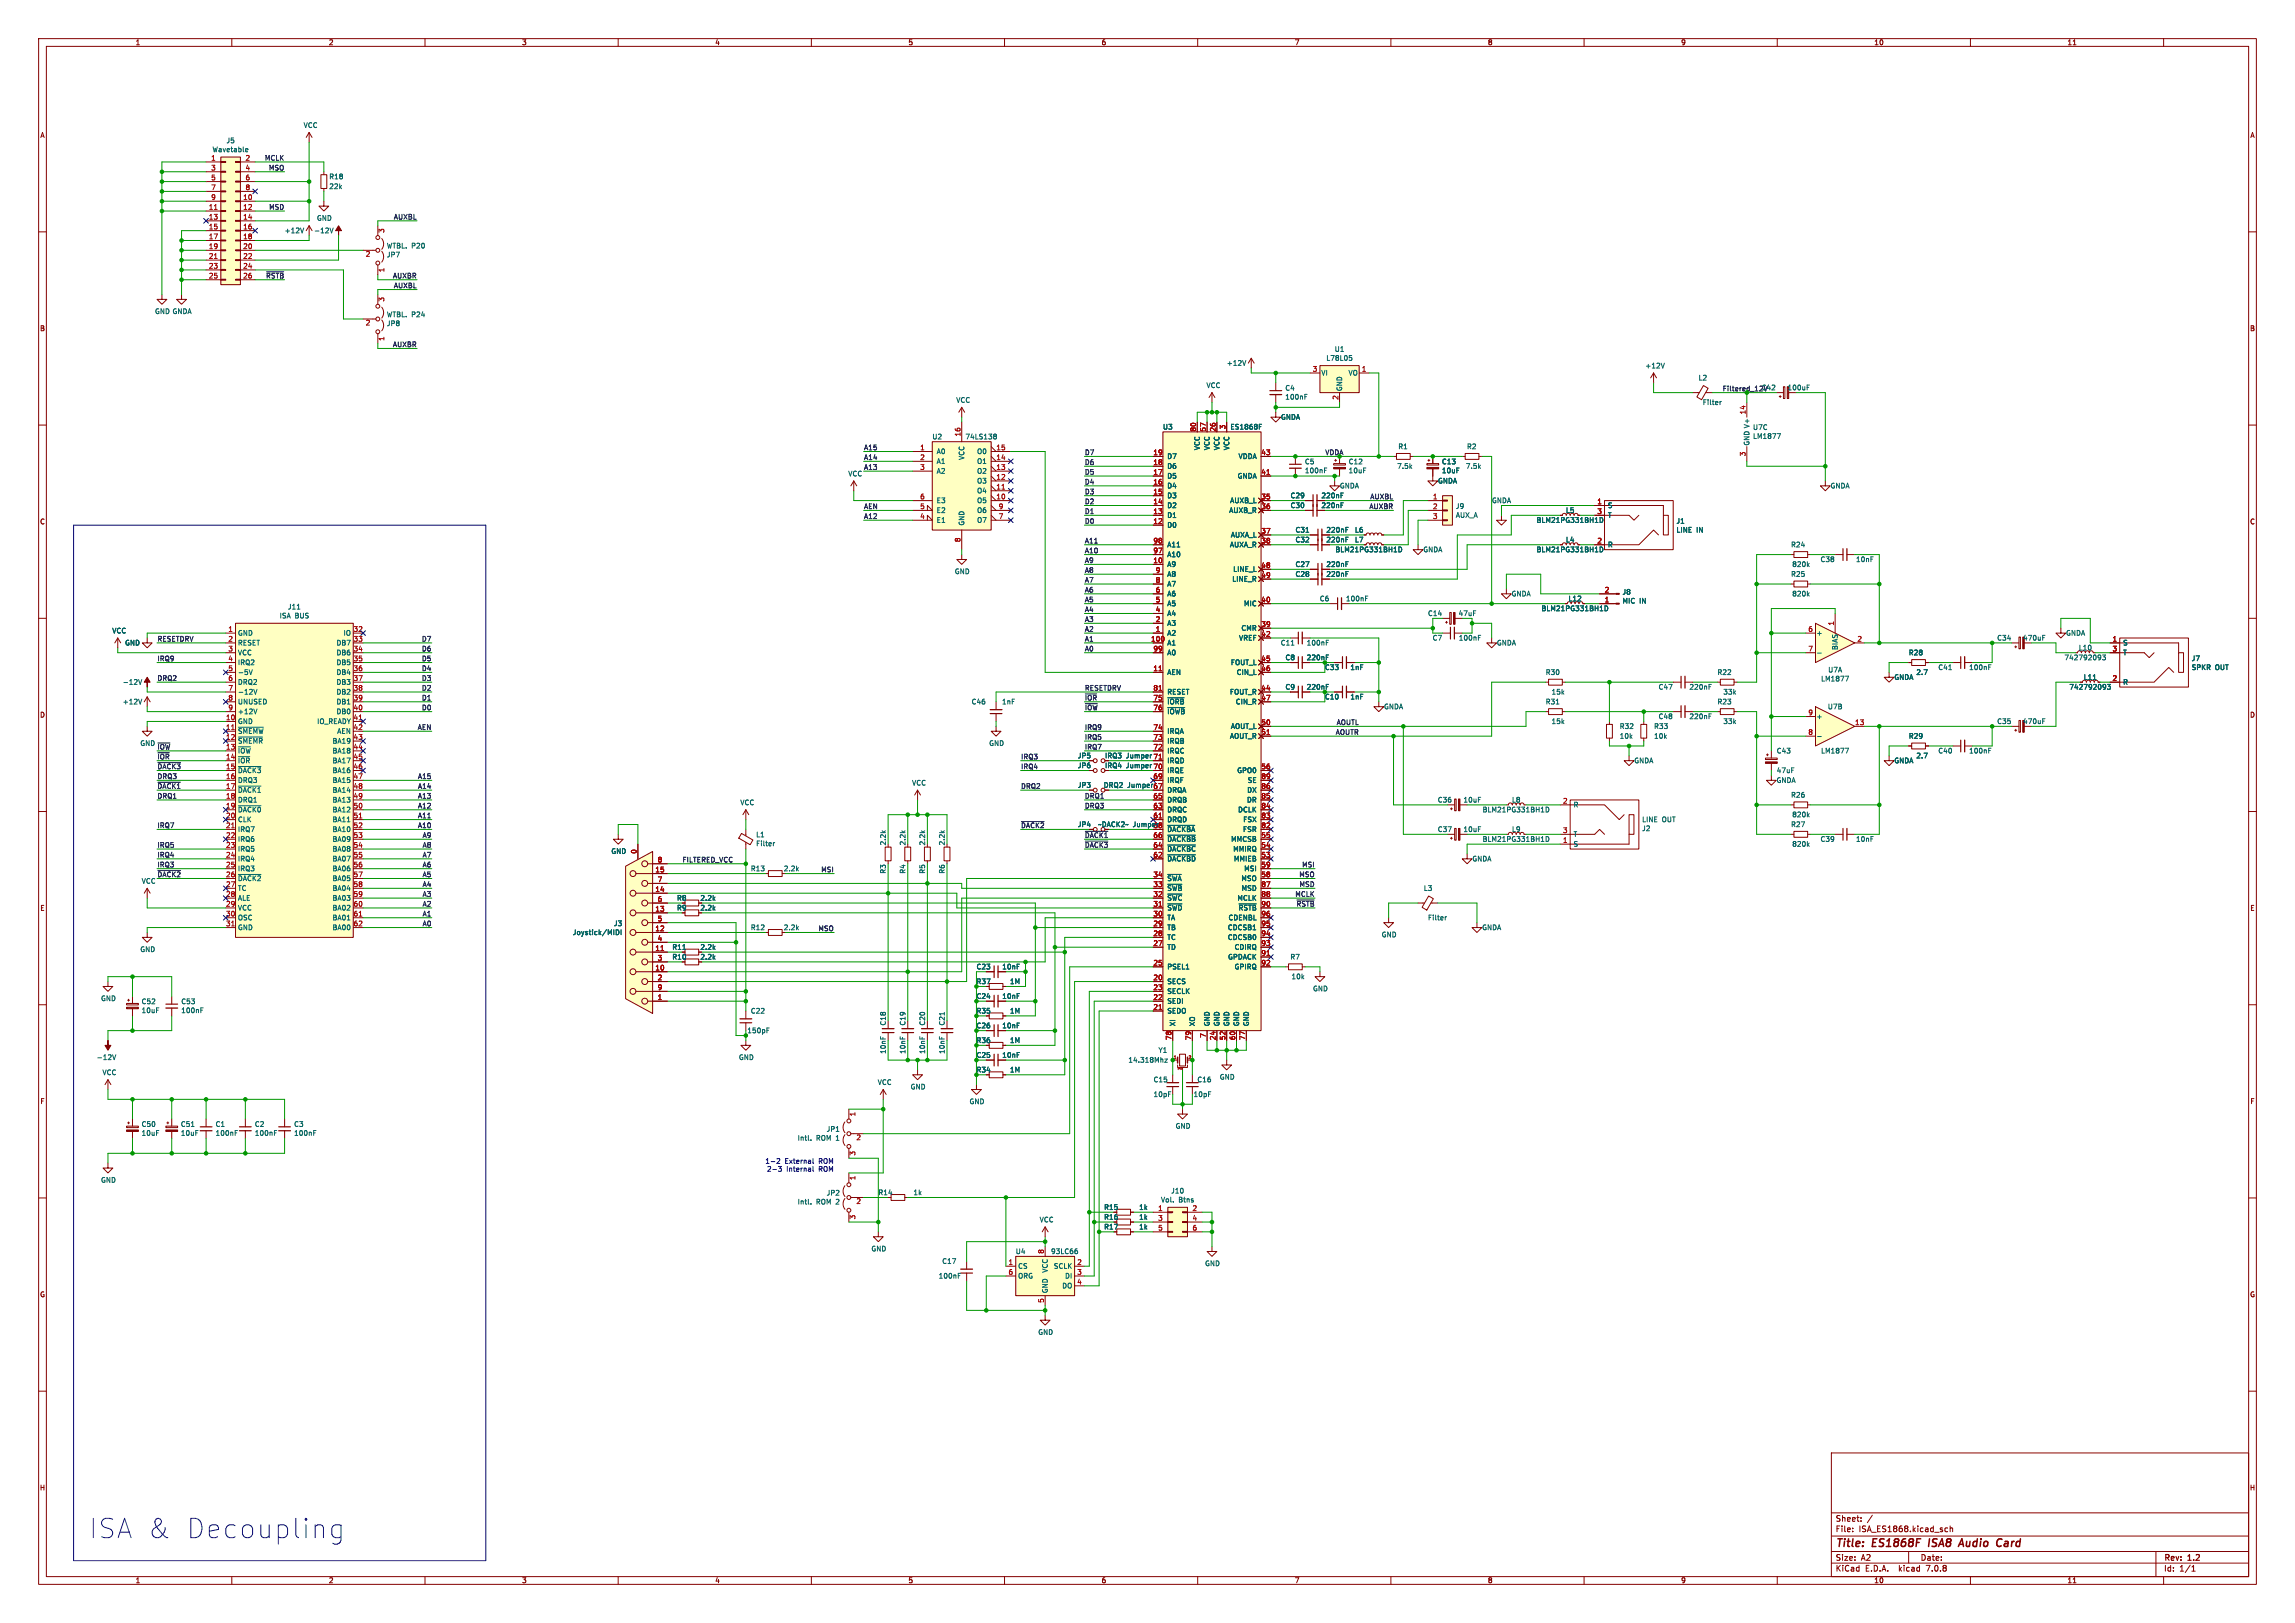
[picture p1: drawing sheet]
<svg xmlns="http://www.w3.org/2000/svg" width="594mm" height="420mm" viewBox="0 0 594 420" stroke-linecap="round" stroke-linejoin="round" font-family="sans-serif">
<defs><g id="words">
<text font-size="7" fill="#0000c2" x="22.9" y="398.5">ISA &amp; Decoupling</text>
<g font-size="2.8" fill="#840000">
<text x="475" y="400.9">Title:</text>
<text x="484.7" y="400.9">ES1868F</text>
<text x="500" y="400.9">ISA8</text>
<text x="508.8" y="400.9">Audio</text>
<text x="519.3" y="400.9">Card</text>
</g>
<g font-size="2.1" fill="#840000">
<text x="475" y="394">Sheet:</text>
<text x="475" y="396.7">File:</text>
<text x="481.1" y="396.7">ISA_ES1868.kicad_sch</text>
<text x="475" y="406.9">KiCad</text>
<text x="475" y="404.1">Size:</text>
<text x="481.7" y="404.1">A2</text>
<text x="482.7" y="406.9">E.D.A.</text>
<text x="491.6" y="406.9">kicad</text>
<text x="497" y="404.1">Date:</text>
<text x="498.8" y="406.9">7.0.8</text>
<text x="560" y="404.3">Rev:</text>
<text x="560" y="406.9">Id:</text>
<text x="564.1" y="406.9">1/1</text>
<text x="566.4" y="404.3">1.2</text>
</g>
<g font-size="1.8" fill="#840000">
<text x="35" y="11.9">1</text>
<text x="85" y="11.9">2</text>
<text x="135" y="11.9">3</text>
<text x="185" y="11.9">4</text>
<text x="235" y="11.9">5</text>
<text x="285" y="11.9">6</text>
<text x="335" y="11.9">7</text>
<text x="385" y="11.9">8</text>
<text x="435" y="11.9">9</text>
<text x="485" y="11.9">10</text>
<text x="535" y="11.9">11</text>
<text x="10.3" y="35.9">A</text>
<text x="582.3" y="35.9">A</text>
<text x="10.3" y="85.9">B</text>
<text x="582.3" y="85.9">B</text>
<text x="10.3" y="135.9">C</text>
<text x="582.3" y="135.9">C</text>
<text x="10.3" y="185.9">D</text>
<text x="582.3" y="185.9">D</text>
<text x="285.9" y="196.4">IRQ3</text>
<text x="285.9" y="199">IRQ4</text>
<text x="285.6" y="204.1">DRQ2</text>
<text x="284.1" y="214.2">~DACK2~ Jumper68</text>
<text x="175.1" y="233.3">R8</text>
<text x="181.2" y="233.3">2.2k</text>
<text x="10.3" y="235.9">E</text>
<text x="175.1" y="235.8">R9</text>
<text x="181.2" y="235.8">2.2k</text>
<text x="582.3" y="235.9">E</text>
<text x="173.9" y="246">R11</text>
<text x="181.2" y="246">2.2k</text>
<text x="173.9" y="248.5">R10</text>
<text x="181.2" y="248.5">2.2k</text>
<text x="252.6" y="254.9">R37</text>
<text x="252.6" y="262.5">R35</text>
<text x="252.6" y="270.1">R36</text>
<text x="252.6" y="277.7">R34</text>
<text x="10.3" y="285.9">F</text>
<text x="582.3" y="285.9">F</text>
<text x="285.7" y="313.3">R15</text>
<text x="285.7" y="315.8">R16</text>
<text x="285.7" y="318.4">R17</text>
<text x="10.3" y="335.9">G</text>
<text x="582.3" y="335.9">G</text>
<text x="10.2" y="385.9">H</text>
<text x="582.2" y="385.9">H</text>
<text x="35" y="409.9">1</text>
<text x="85" y="409.9">2</text>
<text x="135" y="409.9">3</text>
<text x="185" y="409.9">4</text>
<text x="235" y="409.9">5</text>
<text x="285" y="409.9">6</text>
<text x="335" y="409.9">7</text>
<text x="385" y="409.9">8</text>
<text x="435" y="409.9">9</text>
<text x="485" y="409.9">10</text>
<text x="535" y="409.9">11</text>
</g>
<g font-size="1.8" fill="#006464">
<text x="78.5" y="33.3">VCC</text>
<text x="54.9" y="39.6">Wavetable</text>
<text x="58.5" y="37.3">J5</text>
<text x="85.1" y="46.6">R18</text>
<text x="85.1" y="49.1">22k</text>
<text x="81.9" y="57.3">GND</text>
<text x="73.6" y="60.6">+12V</text>
<text x="81.2" y="60.6">-12V</text>
<text x="100" y="64.5">WTBL. P20</text>
<text x="100" y="66.8">JP7</text>
<text x="40" y="81.5">GND GNDA</text>
<text x="100" y="82.3">WTBL. P24</text>
<text x="100" y="84.6">JP8</text>
<text x="317.4" y="94.8">+12V</text>
<text x="343.2" y="93.5">L78L05</text>
<text x="345.3" y="91.2">U1</text>
<text x="425.7" y="95.5">+12V</text>
<text x="312.2" y="100.6">VCC</text>
<text x="332.5" y="101.3">C4</text>
<text x="341.9" y="97.4">VI</text>
<text x="347.6" y="101.3" transform="rotate(-90 347.6 101.3)">GND</text>
<text x="348.9" y="97.4">VO</text>
<text x="439.5" y="98.7">L2</text>
<text x="462.6" y="101.2">100uF</text>
<text x="247.4" y="104.4">VCC</text>
<text x="332.5" y="103.6">100nF</text>
<text x="440.6" y="105">Filter</text>
<text x="241.2" y="113.9">U2</text>
<text x="249.8" y="113.9">74LS138</text>
<text x="300.9" y="111.4">U3</text>
<text x="318.3" y="111.4">ES1868F</text>
<text x="331.4" y="108.8">GNDA</text>
<text x="453.6" y="111.5">U7C</text>
<text x="453.6" y="113.8">LM1877</text>
<text x="242.3" y="117.7">A0</text>
<text x="249.8" y="119.1" transform="rotate(-90 249.8 119.1)">VCC</text>
<text x="252.8" y="117.7">O0</text>
<text x="302" y="119">D7</text>
<text x="310.7" y="116.6" transform="rotate(-90 310.7 116.6)">VCC</text>
<text x="313.3" y="116.6" transform="rotate(-90 313.3 116.6)">VCC</text>
<text x="315.8" y="116.6" transform="rotate(-90 315.8 116.6)">VCC</text>
<text x="318.4" y="116.6" transform="rotate(-90 318.4 116.6)">VCC</text>
<text x="320.5" y="119">VDDA</text>
<text x="361.8" y="116.4">R1</text>
<text x="379.6" y="116.4">R2</text>
<text x="453" y="115.4" transform="rotate(-90 453 115.4)">GND V+</text>
<text x="219.4" y="123.5">VCC</text>
<text x="242.3" y="120.2">A1</text>
<text x="242.3" y="122.8">A2</text>
<text x="252.8" y="125.3">O3</text>
<text x="252.8" y="122.8">O2</text>
<text x="252.8" y="120.2">O1</text>
<text x="302" y="124.1">D5</text>
<text x="302" y="121.5">D6</text>
<text x="320.2" y="124.1">GNDA</text>
<text x="337.6" y="120.3">C5</text>
<text x="337.6" y="122.7">100nF</text>
<text x="349" y="120.3">C12</text>
<text x="349" y="122.7">10uF</text>
<text x="361.5" y="121.5">7.5k</text>
<text x="372.1" y="125.3">GNDA</text>
<text x="373.1" y="120.3">C13</text>
<text x="373.1" y="122.7">10uF</text>
<text x="379.3" y="121.5">7.5k</text>
<text x="242.3" y="130.4">E3</text>
<text x="252.8" y="130.4">O5</text>
<text x="252.8" y="127.9">O4</text>
<text x="302" y="131.7">D2</text>
<text x="302" y="129.1">D3</text>
<text x="302" y="126.6">D4</text>
<text x="318.3" y="130.4">AUXB_L</text>
<text x="333.9" y="129.1">C29</text>
<text x="333.9" y="131.7">C30</text>
<text x="341.9" y="129.1">220nF</text>
<text x="341.9" y="131.7">220nF</text>
<text x="346.7" y="126.6">GNDA</text>
<text x="376.7" y="131.9">J9</text>
<text x="386" y="130.4">GNDA</text>
<text x="416.1" y="131.7">S</text>
<text x="473.7" y="126.6">GNDA</text>
<text x="242.3" y="135.5">E1</text>
<text x="242.3" y="132.9">E2</text>
<text x="249.8" y="136.1" transform="rotate(-90 249.8 136.1)">GND</text>
<text x="252.8" y="135.5">O7</text>
<text x="252.8" y="132.9">O6</text>
<text x="302" y="136.8">D0</text>
<text x="302" y="134.2">D1</text>
<text x="318" y="132.9">AUXB_R</text>
<text x="376.7" y="134.2">AUX_A</text>
<text x="397.6" y="135.5">BLM21PG331BH1D</text>
<text x="405.2" y="132.9">L5</text>
<text x="416.1" y="134.2">T</text>
<text x="433.8" y="135.7">J1</text>
<text x="302" y="141.8">A11</text>
<text x="318.2" y="141.8">AUXA_R</text>
<text x="318.5" y="139.3">AUXA_L</text>
<text x="335.2" y="138">C31</text>
<text x="335.2" y="140.6">C32</text>
<text x="343.2" y="138">220nF</text>
<text x="343.2" y="140.6">220nF</text>
<text x="345.5" y="143.1">BLM21PG331BH1D</text>
<text x="350.6" y="140.6">L7</text>
<text x="350.6" y="138">L6</text>
<text x="368.3" y="143.1">GNDA</text>
<text x="397.6" y="143.1">BLM21PG331BH1D</text>
<text x="405.2" y="140.6">L4</text>
<text x="416.1" y="141.8">R</text>
<text x="433.8" y="138">LINE</text>
<text x="439.1" y="138">IN</text>
<text x="463.5" y="141.8">R24</text>
<text x="247" y="148.8">GND</text>
<text x="302" y="146.9">A9</text>
<text x="302" y="149.5">A8</text>
<text x="302" y="144.4">A10</text>
<text x="319.1" y="148.2">LINE_L</text>
<text x="335.2" y="149.5">C28</text>
<text x="335.2" y="146.9">C27</text>
<text x="343.2" y="149.5">220nF</text>
<text x="343.2" y="146.9">220nF</text>
<text x="463.5" y="149.5">R25</text>
<text x="463.8" y="146.9">820k</text>
<text x="471.1" y="145.6">C38</text>
<text x="480.3" y="145.6">10nF</text>
<text x="302" y="154.5">A6</text>
<text x="302" y="152">A7</text>
<text x="318.8" y="150.7">LINE_R</text>
<text x="341.5" y="155.8">C6</text>
<text x="348.3" y="155.8">100nF</text>
<text x="391.1" y="154.5">GNDA</text>
<text x="405.8" y="155.8">L12</text>
<text x="419.8" y="154.1">J8</text>
<text x="463.8" y="154.5">820k</text>
<text x="72.3" y="160.2">ISA BUS</text>
<text x="74.4" y="157.9">J11</text>
<text x="302" y="159.6">A4</text>
<text x="302" y="157.1">A5</text>
<text x="321.8" y="157.1">MIC</text>
<text x="369.5" y="159.6">C14</text>
<text x="398.9" y="158.3">BLM21PG331BH1D</text>
<text x="419.8" y="156.4">MIC</text>
<text x="424.3" y="156.4">IN</text>
<text x="28.9" y="164.1">VCC</text>
<text x="32.3" y="167.2">GND</text>
<text x="61.5" y="164.7">GND</text>
<text x="61.5" y="167.2">RESET</text>
<text x="87" y="167.2">DB7</text>
<text x="88.8" y="164.7">IO</text>
<text x="302" y="164.7">A2</text>
<text x="302" y="167.2">A1</text>
<text x="302" y="162.2">A3</text>
<text x="320.6" y="166">VREF</text>
<text x="321.2" y="163.4">CMR</text>
<text x="331.4" y="167.2">C11</text>
<text x="338.1" y="167.2">100nF</text>
<text x="370.7" y="166">C7</text>
<text x="377.5" y="166">100nF</text>
<text x="387.3" y="167.2">GNDA</text>
<text x="470" y="164.7">+</text>
<text x="516.8" y="166">C34</text>
<text x="523.5" y="166">470uF</text>
<text x="534.6" y="164.7">GNDA</text>
<text x="549.4" y="167.2">S</text>
<text x="61.5" y="169.8">VCC</text>
<text x="61.5" y="172.3">IRQ2</text>
<text x="87" y="169.8">DB6</text>
<text x="87" y="172.3">DB5</text>
<text x="302" y="169.8">A0</text>
<text x="318.5" y="172.3">FOUT_L</text>
<text x="332.6" y="171">C8</text>
<text x="338.1" y="171">220nF</text>
<text x="342.8" y="173.6">C33</text>
<text x="349.4" y="173.6">1nF</text>
<text x="475.8" y="168.3" transform="rotate(-90 475.8 168.3)">BIAS</text>
<text x="493.9" y="169.8">R28</text>
<text x="501.6" y="173.6">C41</text>
<text x="509.5" y="173.6">100nF</text>
<text x="534.2" y="171">742792093</text>
<text x="537.9" y="168.5">L10</text>
<text x="549.4" y="169.8">T</text>
<text x="567.1" y="171.3">J7</text>
<text x="567.1" y="173.6">SPKR</text>
<text x="573.3" y="173.6">OUT</text>
<text x="31.6" y="177.4">-12V</text>
<text x="61.5" y="174.9">-5V</text>
<text x="61.5" y="177.4">DRQ2</text>
<text x="61.5" y="179.9">-12V</text>
<text x="87" y="174.9">DB4</text>
<text x="87" y="177.4">DB3</text>
<text x="87" y="179.9">DB2</text>
<text x="302" y="174.9">AEN</text>
<text x="302" y="179.9">RESET</text>
<text x="318.2" y="179.9">FOUT_R</text>
<text x="320" y="174.9">CIN_L</text>
<text x="332.6" y="178.7">C9</text>
<text x="338.1" y="178.7">220nF</text>
<text x="400" y="174.9">R30</text>
<text x="401.5" y="179.9">15k</text>
<text x="429.2" y="178.7">C47</text>
<text x="437.2" y="178.7">220nF</text>
<text x="444.4" y="174.9">R22</text>
<text x="445.9" y="179.9">33k</text>
<text x="471.2" y="176.5">LM1877</text>
<text x="473.1" y="174.2">U7A</text>
<text x="490.2" y="176.1">GNDA</text>
<text x="495.9" y="174.9">2.7</text>
<text x="535.5" y="178.7">742792093</text>
<text x="539.2" y="176.1">L11</text>
<text x="549.4" y="177.4">R</text>
<text x="31.6" y="182.5">+12V</text>
<text x="61.5" y="182.5">UNUSED</text>
<text x="61.5" y="185">+12V</text>
<text x="87" y="182.5">DB1</text>
<text x="87" y="185">DB0</text>
<text x="251.4" y="182.5">C46</text>
<text x="259.2" y="182.5">1nF</text>
<text x="302" y="182.5">~{IORB}</text>
<text x="302" y="185">~{IOWB}</text>
<text x="319.7" y="182.5">CIN_R</text>
<text x="342.8" y="181.2">C10</text>
<text x="349.4" y="181.2">1nF</text>
<text x="358.1" y="183.7">GNDA</text>
<text x="400" y="182.5">R31</text>
<text x="444.4" y="182.5">R23</text>
<text x="473" y="183.7">U7B</text>
<text x="61.5" y="187.6">GND</text>
<text x="61.5" y="190.1">~{SMEMW}</text>
<text x="82" y="187.6">IO_READY</text>
<text x="87.2" y="190.1">AEN</text>
<text x="302" y="190.1">IRQA</text>
<text x="318.2" y="191.4">AOUT_R</text>
<text x="318.5" y="188.8">AOUT_L</text>
<text x="401.5" y="187.6">15k</text>
<text x="419.1" y="188.8">R32</text>
<text x="419.1" y="191.4">10k</text>
<text x="428" y="188.8">R33</text>
<text x="428" y="191.4">10k</text>
<text x="429.2" y="186.3">C48</text>
<text x="437.2" y="186.3">220nF</text>
<text x="445.9" y="187.6">33k</text>
<text x="470" y="186.3">+</text>
<text x="493.9" y="191.4">R29</text>
<text x="516.8" y="187.6">C35</text>
<text x="523.5" y="187.6">470uF</text>
<text x="36.2" y="193.2">GND</text>
<text x="61.5" y="192.6">~{SMEMR}</text>
<text x="61.5" y="195.2">~{IOW}</text>
<text x="61.5" y="197.7">~{IOR}</text>
<text x="86" y="192.6">BA19</text>
<text x="86" y="195.2">BA18</text>
<text x="86" y="197.7">BA17</text>
<text x="255.9" y="193.2">GND</text>
<text x="278.8" y="196.4">JP5</text>
<text x="291.5" y="196.4">Jumper 71</text>
<text x="302" y="197.7">IRQD</text>
<text x="302" y="195.2">IRQC</text>
<text x="302" y="192.6">IRQB</text>
<text x="422.9" y="197.7">GNDA</text>
<text x="459.8" y="195.2">C43</text>
<text x="471.2" y="195.2">LM1877</text>
<text x="490.2" y="197.7">GNDA</text>
<text x="495.9" y="196.4">2.7</text>
<text x="501.6" y="195.2">C40</text>
<text x="509.5" y="195.2">100nF</text>
<text x="61.5" y="200.3">~{DACK3}</text>
<text x="61.5" y="202.8">DRQ3</text>
<text x="86" y="200.3">BA16</text>
<text x="86" y="202.8">BA15</text>
<text x="236" y="203.5">VCC</text>
<text x="278.8" y="199">JP6</text>
<text x="291.5" y="199">Jumper 70</text>
<text x="302" y="202.8">IRQF</text>
<text x="302" y="200.3">IRQE</text>
<text x="320.1" y="200.3">GPO0</text>
<text x="322.8" y="202.8">SE</text>
<text x="459.7" y="202.8">GNDA</text>
<text x="459.8" y="200.3">47uF</text>
<text x="61.5" y="205.3">~{DACK1}</text>
<text x="61.5" y="207.9">DRQ1</text>
<text x="86" y="205.3">BA14</text>
<text x="86" y="207.9">BA13</text>
<text x="191.5" y="208.6">VCC</text>
<text x="278.8" y="204.1">JP3</text>
<text x="291.8" y="204.1">Jumper 67</text>
<text x="302" y="207.9">DRQB</text>
<text x="302" y="205.3">DRQA</text>
<text x="322.6" y="207.9">DR</text>
<text x="322.7" y="205.3">DX</text>
<text x="372" y="207.9">C36</text>
<text x="378.7" y="207.9">10uF</text>
<text x="391.2" y="207.9">L8</text>
<text x="407.2" y="209.1">R</text>
<text x="463.5" y="206.6">R26</text>
<text x="61.5" y="210.4">~{DACK0}</text>
<text x="61.5" y="213">CLK</text>
<text x="61.5" y="215.5">IRQ7</text>
<text x="86" y="210.4">BA12</text>
<text x="86" y="213">BA11</text>
<text x="86" y="215.5">BA10</text>
<text x="278.8" y="214.2">JP4</text>
<text x="302" y="213">DRQD</text>
<text x="302" y="210.4">DRQC</text>
<text x="302" y="215.5">~{DACKBA}</text>
<text x="320.3" y="210.4">DCLK</text>
<text x="321.6" y="215.5">FSR</text>
<text x="321.7" y="213">FSX</text>
<text x="372" y="215.5">C37</text>
<text x="378.7" y="215.5">10uF</text>
<text x="383.6" y="210.4">BLM21PG331BH1D</text>
<text x="391.2" y="215.5">L9</text>
<text x="424.9" y="215.3">J2</text>
<text x="424.9" y="213">LINE</text>
<text x="430.2" y="213">OUT</text>
<text x="463.5" y="214.2">R27</text>
<text x="463.8" y="211.7">820k</text>
<text x="61.5" y="218">IRQ6</text>
<text x="61.5" y="220.6">IRQ5</text>
<text x="86" y="218">BA09</text>
<text x="86" y="220.6">BA08</text>
<text x="158.1" y="221.2">GND</text>
<text x="195.6" y="219.2">Filter</text>
<text x="195.6" y="216.9">L1</text>
<text x="229.5" y="218.9" transform="rotate(-90 229.5 218.9)">2.2k</text>
<text x="234.5" y="218.9" transform="rotate(-90 234.5 218.9)">2.2k</text>
<text x="239.6" y="218.9" transform="rotate(-90 239.6 218.9)">2.2k</text>
<text x="244.7" y="218.9" transform="rotate(-90 244.7 218.9)">2.2k</text>
<text x="302" y="220.6">~{DACKBC}</text>
<text x="302" y="218">~{DACKBB}</text>
<text x="318.5" y="218">MMCSB</text>
<text x="319.1" y="220.6">MMIRQ</text>
<text x="383.6" y="218">BLM21PG331BH1D</text>
<text x="407.2" y="219.3">S</text>
<text x="407.2" y="216.8">T</text>
<text x="463.8" y="219.3">820k</text>
<text x="471.1" y="218">C39</text>
<text x="480.3" y="218">10nF</text>
<text x="61.5" y="223.1">IRQ4</text>
<text x="61.5" y="225.7">IRQ3</text>
<text x="86" y="223.1">BA07</text>
<text x="86" y="225.7">BA06</text>
<text x="194.2" y="225.7">R13</text>
<text x="202.7" y="225.7">2.2k</text>
<text x="229.5" y="226.2" transform="rotate(-90 229.5 226.2)">R3</text>
<text x="234.5" y="226.2" transform="rotate(-90 234.5 226.2)">R4</text>
<text x="239.6" y="226.2" transform="rotate(-90 239.6 226.2)">R5</text>
<text x="244.7" y="226.2" transform="rotate(-90 244.7 226.2)">R6</text>
<text x="302" y="223.1">~{DACKBD}</text>
<text x="319.2" y="223.1">MMIEB</text>
<text x="321.9" y="225.7">MSI</text>
<text x="381" y="223.1">GNDA</text>
<text x="36.6" y="228.9">VCC</text>
<text x="61.5" y="228.2">~{DACK2}</text>
<text x="61.5" y="230.7">TC</text>
<text x="61.5" y="233.3">ALE</text>
<text x="86" y="228.2">BA05</text>
<text x="86" y="230.7">BA04</text>
<text x="86" y="233.3">BA03</text>
<text x="302" y="233.3">~{SWC}</text>
<text x="302" y="230.7">~{SWB}</text>
<text x="302" y="228.2">~{SWA}</text>
<text x="320.2" y="233.3">MCLK</text>
<text x="321.2" y="228.2">MSO</text>
<text x="321.2" y="230.7">MSD</text>
<text x="368.4" y="230.7">L3</text>
<text x="61.5" y="235.8">VCC</text>
<text x="61.5" y="238.4">OSC</text>
<text x="86" y="235.8">BA02</text>
<text x="86" y="238.4">BA01</text>
<text x="158.8" y="239.9">J3</text>
<text x="302" y="238.4">TA</text>
<text x="302" y="235.8">~{SWD}</text>
<text x="317.9" y="238.4">CDENBL</text>
<text x="320.5" y="235.8">~{RSTB}</text>
<text x="369.5" y="238.4">Filter</text>
<text x="61.5" y="240.9">GND</text>
<text x="86" y="240.9">BA00</text>
<text x="148.1" y="242.2">Joystick/MIDI</text>
<text x="194.2" y="240.9">R12</text>
<text x="202.7" y="240.9">2.2k</text>
<text x="302" y="246">TD</text>
<text x="302" y="243.4">TC</text>
<text x="302" y="240.9">TB</text>
<text x="317.7" y="243.4">CDCSB0</text>
<text x="317.7" y="240.9">CDCSB1</text>
<text x="319.4" y="246">CDIRQ</text>
<text x="357.5" y="242.7">GND</text>
<text x="383.5" y="240.9">GNDA</text>
<text x="36.2" y="246.6">GND</text>
<text x="252.6" y="251.1">C23</text>
<text x="259.3" y="251.1">10nF</text>
<text x="302" y="251.1">PSEL1</text>
<text x="317.7" y="248.5">GPDACK</text>
<text x="319.4" y="251.1">GPIRQ</text>
<text x="333.9" y="248.5">R7</text>
<text x="261.3" y="254.9">1M</text>
<text x="302" y="254.9">SECS</text>
<text x="302" y="257.4">SECLK</text>
<text x="334.2" y="253.6">10k</text>
<text x="339.7" y="256.7">GND</text>
<text x="26" y="259.3">GND</text>
<text x="36.5" y="260">C52</text>
<text x="36.5" y="262.4">10uF</text>
<text x="46.8" y="262.4">100nF</text>
<text x="46.8" y="260">C53</text>
<text x="194.2" y="262.5">C22</text>
<text x="252.6" y="258.7">C24</text>
<text x="259.3" y="258.7">10nF</text>
<text x="261.3" y="262.5">1M</text>
<text x="302" y="262.5">SEDO</text>
<text x="302" y="259.9">SEDI</text>
<text x="229.5" y="265.5" transform="rotate(-90 229.5 265.5)">C18</text>
<text x="234.5" y="265.5" transform="rotate(-90 234.5 265.5)">C19</text>
<text x="239.6" y="265.5" transform="rotate(-90 239.6 265.5)">C20</text>
<text x="244.7" y="265.5" transform="rotate(-90 244.7 265.5)">C21</text>
<text x="252.6" y="266.3">C26</text>
<text x="259.3" y="266.3">10nF</text>
<text x="304.4" y="265.7" transform="rotate(-90 304.4 265.7)">XI</text>
<text x="309.5" y="265.7" transform="rotate(-90 309.5 265.7)">XO</text>
<text x="313.3" y="265.7" transform="rotate(-90 313.3 265.7)">GND</text>
<text x="315.8" y="265.7" transform="rotate(-90 315.8 265.7)">GND</text>
<text x="318.4" y="265.7" transform="rotate(-90 318.4 265.7)">GND</text>
<text x="320.9" y="265.7" transform="rotate(-90 320.9 265.7)">GND</text>
<text x="323.4" y="265.7" transform="rotate(-90 323.4 265.7)">GND</text>
<text x="24.9" y="274.5">-12V</text>
<text x="191.1" y="274.5">GND</text>
<text x="229.5" y="272.8" transform="rotate(-90 229.5 272.8)">10nF</text>
<text x="234.5" y="272.8" transform="rotate(-90 234.5 272.8)">10nF</text>
<text x="239.6" y="272.8" transform="rotate(-90 239.6 272.8)">10nF</text>
<text x="244.7" y="272.8" transform="rotate(-90 244.7 272.8)">10nF</text>
<text x="252.6" y="273.9">C25</text>
<text x="259.3" y="273.9">10nF</text>
<text x="261.3" y="270.1">1M</text>
<text x="291.9" y="275.2">14.318Mhz</text>
<text x="299.7" y="272.6">Y1</text>
<text x="26.4" y="278.4">VCC</text>
<text x="227.1" y="280.9">VCC</text>
<text x="261.3" y="277.7">1M</text>
<text x="298.5" y="280.3">C15</text>
<text x="309.8" y="280.3">C16</text>
<text x="315.6" y="279.6">GND</text>
<text x="235.6" y="282.1">GND</text>
<text x="250.8" y="285.9">GND</text>
<text x="298.5" y="284.1">10pF</text>
<text x="308.8" y="284.1">10pF</text>
<text x="36.5" y="291.8">C50</text>
<text x="46.7" y="291.8">C51</text>
<text x="55.7" y="291.8">C1</text>
<text x="65.8" y="291.8">C2</text>
<text x="76" y="291.8">C3</text>
<text x="213.8" y="293.1">JP1</text>
<text x="304.2" y="292.3">GND</text>
<text x="36.5" y="294.1">10uF</text>
<text x="46.7" y="294.1">10uF</text>
<text x="55.7" y="294.1">100nF</text>
<text x="65.8" y="294.1">100nF</text>
<text x="76" y="294.1">100nF</text>
<text x="206.3" y="295.4">Intl.</text>
<text x="211.3" y="295.4">ROM 1</text>
<text x="26" y="306.2">GND</text>
<text x="206.3" y="311.9">Intl.</text>
<text x="211.3" y="311.9">ROM 2</text>
<text x="213.8" y="309.6">JP2</text>
<text x="227.2" y="309.5">R14</text>
<text x="236.3" y="309.5">1k</text>
<text x="300.4" y="311.4">Vol.</text>
<text x="303" y="309">J10</text>
<text x="305.1" y="311.4">Btns</text>
<text x="269" y="316.5">VCC</text>
<text x="294.7" y="313.3">1k</text>
<text x="294.7" y="315.8">1k</text>
<text x="294.7" y="318.4">1k</text>
<text x="225.4" y="324">GND</text>
<text x="243.7" y="327.3">C17</text>
<text x="262.8" y="324.7">U4</text>
<text x="263.4" y="328.5">CS</text>
<text x="271.4" y="329.5" transform="rotate(-90 271.4 329.5)">VCC</text>
<text x="271.9" y="324.7">93LC66</text>
<text x="272.6" y="328.5">SCLK</text>
<text x="311.8" y="327.8">GND</text>
<text x="242.8" y="331.1">100nF</text>
<text x="263.4" y="331.1">ORG</text>
<text x="271.4" y="334.8" transform="rotate(-90 271.4 334.8)">GND</text>
<text x="274.8" y="333.6">DO</text>
<text x="275.5" y="331.1">DI</text>
<text x="268.6" y="345.6">GND</text>
</g>
<g font-size="1.8" fill="#a90000">
<text x="54.5" y="41.7">1</text>
<text x="63.4" y="41.7">2</text>
<text x="54.5" y="44.2">3</text>
<text x="54.5" y="46.7">5</text>
<text x="63.4" y="44.2">4</text>
<text x="63.4" y="46.7">6</text>
<text x="54.5" y="49.3">7</text>
<text x="54.5" y="51.8">9</text>
<text x="62.8" y="51.8">10</text>
<text x="63.4" y="49.3">8</text>
<text x="53.9" y="54.4">11</text>
<text x="53.9" y="56.9">13</text>
<text x="53.9" y="59.4">15</text>
<text x="62.8" y="54.4">12</text>
<text x="62.8" y="56.9">14</text>
<text x="62.8" y="59.4">16</text>
<text x="53.9" y="62">17</text>
<text x="53.9" y="64.5">19</text>
<text x="62.8" y="62">18</text>
<text x="62.8" y="64.5">20</text>
<text x="99.8" y="60.4" transform="rotate(-90 99.8 60.4)">3</text>
<text x="53.9" y="67.1">21</text>
<text x="53.9" y="69.6">23</text>
<text x="62.8" y="67.1">22</text>
<text x="62.8" y="69.6">24</text>
<text x="94.5" y="66.8">2</text>
<text x="99.8" y="70.6" transform="rotate(-90 99.8 70.6)">1</text>
<text x="53.9" y="72.1">25</text>
<text x="62.8" y="72.1">26</text>
<text x="99.8" y="78.2" transform="rotate(-90 99.8 78.2)">3</text>
<text x="94.5" y="84.5">2</text>
<text x="99.8" y="88.3" transform="rotate(-90 99.8 88.3)">1</text>
<text x="339.7" y="96.3">3</text>
<text x="352.4" y="96.3">1</text>
<text x="346.5" y="103.6" transform="rotate(-90 346.5 103.6)">2</text>
<text x="451.9" y="107.4" transform="rotate(-90 451.9 107.4)">14</text>
<text x="248.7" y="113.1" transform="rotate(-90 248.7 113.1)">16</text>
<text x="309.6" y="111.8" transform="rotate(-90 309.6 111.8)">80</text>
<text x="312.2" y="111.8" transform="rotate(-90 312.2 111.8)">57</text>
<text x="314.7" y="111.8" transform="rotate(-90 314.7 111.8)">26</text>
<text x="317.2" y="111.2" transform="rotate(-90 317.2 111.2)">3</text>
<text x="238.1" y="116.6">1</text>
<text x="238.1" y="119.1">2</text>
<text x="257.8" y="119.1">14</text>
<text x="257.8" y="116.6">15</text>
<text x="298.4" y="117.9">19</text>
<text x="326.3" y="117.9">43</text>
<text x="451.9" y="118.2" transform="rotate(-90 451.9 118.2)">3</text>
<text x="238.1" y="121.7">3</text>
<text x="257.8" y="124.2">12</text>
<text x="257.8" y="121.7">13</text>
<text x="298.4" y="125.5">16</text>
<text x="298.4" y="122.9">17</text>
<text x="298.4" y="120.4">18</text>
<text x="326.3" y="122.9">41</text>
<text x="238.1" y="131.8">5</text>
<text x="238.1" y="129.3">6</text>
<text x="257.8" y="129.3">10</text>
<text x="257.8" y="126.7">11</text>
<text x="258.4" y="131.8">9</text>
<text x="298.4" y="130.6">14</text>
<text x="298.4" y="128">15</text>
<text x="326.3" y="129.3">35</text>
<text x="326.3" y="131.8">36</text>
<text x="370.8" y="129.3">1</text>
<text x="370.8" y="131.8">2</text>
<text x="413.3" y="130.6">1</text>
<text x="238.1" y="134.4">4</text>
<text x="258.4" y="134.4">7</text>
<text x="298.4" y="135.6">12</text>
<text x="298.4" y="133.1">13</text>
<text x="370.8" y="134.4">3</text>
<text x="413.3" y="133.1">3</text>
<text x="248.7" y="140.4" transform="rotate(-90 248.7 140.4)">8</text>
<text x="298.4" y="143.3">97</text>
<text x="298.4" y="140.7">98</text>
<text x="326.3" y="138.2">37</text>
<text x="326.3" y="140.7">38</text>
<text x="413.3" y="140.7">2</text>
<text x="298.4" y="145.8">10</text>
<text x="299" y="148.3">9</text>
<text x="326.3" y="147.1">48</text>
<text x="326.3" y="149.6">49</text>
<text x="299" y="156">5</text>
<text x="299" y="153.4">6</text>
<text x="299" y="150.9">8</text>
<text x="326.3" y="156">40</text>
<text x="415.2" y="156">1</text>
<text x="415.2" y="153.4">2</text>
<text x="299" y="161">2</text>
<text x="299" y="158.5">4</text>
<text x="474.7" y="162" transform="rotate(-90 474.7 162)">1</text>
<text x="59" y="163.6">1</text>
<text x="59" y="166.1">2</text>
<text x="91.4" y="163.6">32</text>
<text x="91.4" y="166.1">33</text>
<text x="297.8" y="166.1">100</text>
<text x="299" y="163.6">1</text>
<text x="326.3" y="162.3">39</text>
<text x="326.3" y="164.8">42</text>
<text x="467.9" y="163.6">6</text>
<text x="480.6" y="166.1">2</text>
<text x="546.7" y="166.1">1</text>
<text x="59" y="168.7">3</text>
<text x="59" y="171.2">4</text>
<text x="59" y="173.7">5</text>
<text x="91.4" y="168.7">34</text>
<text x="91.4" y="171.2">35</text>
<text x="91.4" y="173.7">36</text>
<text x="298.4" y="173.7">11</text>
<text x="298.4" y="168.7">99</text>
<text x="326.3" y="171.2">45</text>
<text x="326.3" y="173.7">46</text>
<text x="467.9" y="168.7">7</text>
<text x="546.7" y="168.7">3</text>
<text x="59" y="176.3">6</text>
<text x="59" y="178.8">7</text>
<text x="91.4" y="176.3">37</text>
<text x="91.4" y="178.8">38</text>
<text x="298.4" y="178.8">81</text>
<text x="326.3" y="178.8">44</text>
<text x="546.7" y="176.3">2</text>
<text x="59" y="181.4">8</text>
<text x="59" y="183.9">9</text>
<text x="91.4" y="181.4">39</text>
<text x="91.4" y="183.9">40</text>
<text x="298.4" y="181.4">75</text>
<text x="298.4" y="183.9">76</text>
<text x="326.3" y="181.4">47</text>
<text x="467.9" y="185.2">9</text>
<text x="58.4" y="186.4">10</text>
<text x="58.4" y="189">11</text>
<text x="58.4" y="191.5">12</text>
<text x="91.4" y="186.4">41</text>
<text x="91.4" y="189">42</text>
<text x="91.4" y="191.5">43</text>
<text x="298.4" y="191.5">73</text>
<text x="298.4" y="189">74</text>
<text x="326.3" y="187.7">50</text>
<text x="326.3" y="190.2">51</text>
<text x="467.9" y="190.2">8</text>
<text x="480" y="187.7">13</text>
<text x="58.4" y="194.1">13</text>
<text x="58.4" y="196.6">14</text>
<text x="91.4" y="194.1">44</text>
<text x="91.4" y="196.6">45</text>
<text x="298.4" y="194.1">72</text>
<text x="58.4" y="199.1">15</text>
<text x="58.4" y="201.7">16</text>
<text x="91.4" y="199.1">46</text>
<text x="91.4" y="201.7">47</text>
<text x="298.4" y="201.7">69</text>
<text x="326.3" y="199.1">56</text>
<text x="326.3" y="201.7">89</text>
<text x="58.4" y="204.2">17</text>
<text x="58.4" y="206.8">18</text>
<text x="58.4" y="209.3">19</text>
<text x="91.4" y="204.2">48</text>
<text x="91.4" y="206.8">49</text>
<text x="91.4" y="209.3">50</text>
<text x="298.4" y="209.3">63</text>
<text x="298.4" y="206.8">65</text>
<text x="326.3" y="209.3">84</text>
<text x="326.3" y="206.8">85</text>
<text x="326.3" y="204.2">86</text>
<text x="404.4" y="208">2</text>
<text x="58.4" y="211.8">20</text>
<text x="58.4" y="214.4">21</text>
<text x="91.4" y="211.8">51</text>
<text x="91.4" y="214.4">52</text>
<text x="298.4" y="211.8">61</text>
<text x="326.3" y="214.4">82</text>
<text x="326.3" y="211.8">83</text>
<text x="404.4" y="215.6">3</text>
<text x="58.4" y="216.9">22</text>
<text x="58.4" y="219.5">23</text>
<text x="58.4" y="222">24</text>
<text x="91.4" y="216.9">53</text>
<text x="91.4" y="219.5">54</text>
<text x="91.4" y="222">55</text>
<text x="164.8" y="221.1" transform="rotate(-90 164.8 221.1)">0</text>
<text x="298.4" y="222">62</text>
<text x="298.4" y="219.5">64</text>
<text x="298.4" y="216.9">66</text>
<text x="326.3" y="222">53</text>
<text x="326.3" y="219.5">54</text>
<text x="326.3" y="216.9">55</text>
<text x="404.4" y="218.2">1</text>
<text x="58.4" y="224.5">25</text>
<text x="58.4" y="227.1">26</text>
<text x="91.4" y="224.5">56</text>
<text x="91.4" y="227.1">57</text>
<text x="169.5" y="225.8">15</text>
<text x="170.1" y="223.3">8</text>
<text x="298.4" y="227.1">34</text>
<text x="326.3" y="227.1">58</text>
<text x="326.3" y="224.5">59</text>
<text x="58.4" y="229.6">27</text>
<text x="58.4" y="232.2">28</text>
<text x="91.4" y="229.6">58</text>
<text x="91.4" y="232.2">59</text>
<text x="169.5" y="230.9">14</text>
<text x="170.1" y="233.4">6</text>
<text x="170.1" y="228.3">7</text>
<text x="298.4" y="232.2">32</text>
<text x="298.4" y="229.6">33</text>
<text x="326.3" y="229.6">87</text>
<text x="326.3" y="232.2">88</text>
<text x="58.4" y="234.7">29</text>
<text x="58.4" y="237.2">30</text>
<text x="58.4" y="239.8">31</text>
<text x="91.4" y="234.7">60</text>
<text x="91.4" y="237.2">61</text>
<text x="91.4" y="239.8">62</text>
<text x="169.5" y="236">13</text>
<text x="170.1" y="238.5">5</text>
<text x="298.4" y="239.8">29</text>
<text x="298.4" y="237.2">30</text>
<text x="298.4" y="234.7">31</text>
<text x="326.3" y="234.7">90</text>
<text x="326.3" y="239.8">95</text>
<text x="326.3" y="237.2">96</text>
<text x="169.5" y="241">12</text>
<text x="170.1" y="243.6">4</text>
<text x="298.4" y="244.9">27</text>
<text x="298.4" y="242.3">28</text>
<text x="326.3" y="244.9">93</text>
<text x="326.3" y="242.3">94</text>
<text x="169.5" y="251.2">10</text>
<text x="169.5" y="246.1">11</text>
<text x="170.1" y="248.7">3</text>
<text x="298.4" y="249.9">25</text>
<text x="326.3" y="247.4">91</text>
<text x="326.3" y="249.9">92</text>
<text x="170.1" y="253.7">2</text>
<text x="170.1" y="256.3">9</text>
<text x="298.4" y="253.7">20</text>
<text x="298.4" y="256.3">23</text>
<text x="170.1" y="258.8">1</text>
<text x="298.4" y="261.4">21</text>
<text x="298.4" y="258.8">22</text>
<text x="303.3" y="269.3" transform="rotate(-90 303.3 269.3)">78</text>
<text x="308.4" y="269.3" transform="rotate(-90 308.4 269.3)">79</text>
<text x="312.2" y="268.7" transform="rotate(-90 312.2 268.7)">7</text>
<text x="314.7" y="269.3" transform="rotate(-90 314.7 269.3)">24</text>
<text x="317.2" y="269.3" transform="rotate(-90 317.2 269.3)">52</text>
<text x="319.8" y="269.3" transform="rotate(-90 319.8 269.3)">60</text>
<text x="322.3" y="269.3" transform="rotate(-90 322.3 269.3)">77</text>
<text x="221.7" y="289" transform="rotate(-90 221.7 289)">1</text>
<text x="221.5" y="295.4">2</text>
<text x="221.7" y="299.2" transform="rotate(-90 221.7 299.2)">3</text>
<text x="221.7" y="305.5" transform="rotate(-90 221.7 305.5)">1</text>
<text x="221.5" y="311.9">2</text>
<text x="221.7" y="315.7" transform="rotate(-90 221.7 315.7)">3</text>
<text x="299.6" y="313.4">1</text>
<text x="299.6" y="316">3</text>
<text x="308.5" y="313.4">2</text>
<text x="308.5" y="316">4</text>
<text x="299.6" y="318.5">5</text>
<text x="308.5" y="318.5">6</text>
<text x="260.9" y="327.4">1</text>
<text x="260.9" y="329.9">6</text>
<text x="270.3" y="324.6" transform="rotate(-90 270.3 324.6)">8</text>
<text x="278.7" y="327.4">2</text>
<text x="278.7" y="329.9">3</text>
<text x="278.7" y="332.5">4</text>
<text x="270.3" y="337.3" transform="rotate(-90 270.3 337.3)">5</text>
</g>
<g font-size="1.8" fill="#0f0f0f">
<text x="68.4" y="41.6">MCLK</text>
<text x="69.5" y="44.2">MSO</text>
<text x="69.5" y="54.3">MSD</text>
<text x="101.8" y="56.9">AUXBL</text>
<text x="68.7" y="72.1">~{RSTB}</text>
<text x="101.6" y="72.1">AUXBR</text>
<text x="101.8" y="74.7">AUXBL</text>
<text x="101.6" y="89.9">AUXBR</text>
<text x="223.5" y="116.6">A15</text>
<text x="223.5" y="119.1">A14</text>
<text x="280.7" y="117.8">D7</text>
<text x="342.9" y="117.8">VDDA</text>
<text x="223.5" y="121.7">A13</text>
<text x="280.7" y="122.9">D5</text>
<text x="280.7" y="120.4">D6</text>
<text x="280.7" y="125.5">D4</text>
<text x="223.5" y="131.8">AEN</text>
<text x="280.7" y="128">D3</text>
<text x="280.7" y="130.5">D2</text>
<text x="354.3" y="131.8">AUXBR</text>
<text x="354.6" y="129.3">AUXBL</text>
<text x="223.5" y="134.4">A12</text>
<text x="280.7" y="135.6">D0</text>
<text x="280.7" y="133.1">D1</text>
<text x="280.7" y="140.7">A11</text>
<text x="280.7" y="143.2">A10</text>
<text x="280.7" y="145.8">A9</text>
<text x="280.7" y="148.3">A8</text>
<text x="280.7" y="155.9">A5</text>
<text x="280.7" y="153.4">A6</text>
<text x="280.7" y="150.9">A7</text>
<text x="280.7" y="158.5">A4</text>
<text x="280.7" y="161">A3</text>
<text x="40.6" y="166.1">RESETDRV</text>
<text x="109.1" y="166.1">D7</text>
<text x="280.7" y="163.6">A2</text>
<text x="280.7" y="166.1">A1</text>
<text x="40.6" y="171.2">IRQ9</text>
<text x="109.1" y="168.6">D6</text>
<text x="109.1" y="171.2">D5</text>
<text x="109.1" y="173.7">D4</text>
<text x="280.7" y="168.6">A0</text>
<text x="40.6" y="176.3">DRQ2</text>
<text x="109.1" y="176.3">D3</text>
<text x="109.1" y="178.8">D2</text>
<text x="280.7" y="178.8">RESETDRV</text>
<text x="109.1" y="183.9">D0</text>
<text x="109.1" y="181.3">D1</text>
<text x="280.7" y="181.3">~{IOR}</text>
<text x="280.7" y="183.9">~{IOW}</text>
<text x="108" y="189">AEN</text>
<text x="280.7" y="189">IRQ9</text>
<text x="280.7" y="191.5">IRQ5</text>
<text x="345.6" y="190.2">AOUTR</text>
<text x="345.8" y="187.7">AOUTL</text>
<text x="40.6" y="194">~{IOW}</text>
<text x="40.6" y="196.6">~{IOR}</text>
<text x="264.2" y="196.6">IRQ3</text>
<text x="280.7" y="194">IRQ7</text>
<text x="40.6" y="199.1">~{DACK3}</text>
<text x="40.6" y="201.7">DRQ3</text>
<text x="108" y="201.7">A15</text>
<text x="264.2" y="199.1">IRQ4</text>
<text x="40.6" y="204.2">~{DACK1}</text>
<text x="40.6" y="206.7">DRQ1</text>
<text x="108" y="204.2">A14</text>
<text x="108" y="209.3">A12</text>
<text x="108" y="206.7">A13</text>
<text x="264.2" y="204.2">DRQ2</text>
<text x="280.7" y="206.7">DRQ1</text>
<text x="280.7" y="209.3">DRQ3</text>
<text x="40.6" y="214.4">IRQ7</text>
<text x="108" y="214.4">A10</text>
<text x="108" y="211.8">A11</text>
<text x="264.2" y="214.4">~{DACK2}</text>
<text x="40.6" y="222">IRQ4</text>
<text x="40.6" y="219.4">IRQ5</text>
<text x="109.3" y="219.4">A8</text>
<text x="109.3" y="222">A7</text>
<text x="109.3" y="216.9">A9</text>
<text x="280.7" y="216.9">~{DACK1}</text>
<text x="280.7" y="219.4">~{DACK3}</text>
<text x="40.6" y="227.1">~{DACK2}</text>
<text x="40.6" y="224.5">IRQ3</text>
<text x="109.3" y="227.1">A5</text>
<text x="109.3" y="224.5">A6</text>
<text x="176.5" y="223.3">FILTERED_VCC</text>
<text x="212.4" y="225.8">MSI</text>
<text x="336.2" y="227.1">MSO</text>
<text x="336.9" y="224.5">MSI</text>
<text x="109.3" y="232.1">A3</text>
<text x="109.3" y="229.6">A4</text>
<text x="335.1" y="232.1">MCLK</text>
<text x="336.2" y="229.6">MSD</text>
<text x="109.3" y="239.8">A0</text>
<text x="109.3" y="237.2">A1</text>
<text x="109.3" y="234.7">A2</text>
<text x="335.4" y="234.7">~{RSTB}</text>
<text x="211.7" y="241">MSO</text>
</g>
<g font-size="1.8" fill="#009600">
<text x="445.8" y="101.3">Filtered_12VC42</text>
<text x="377.4" y="159.6">47uF</text>
<text x="193.3" y="267.6">150pF</text>
</g>
<g font-size="1.8" fill="#0000c2">
<text x="198" y="301.2">1-2</text>
<text x="198.4" y="303.3">2-3</text>
<text x="203.1" y="301.2">External</text>
<text x="203.6" y="303.3">Internal</text>
<text x="212.1" y="301.2">ROM</text>
<text x="212.1" y="303.3">ROM</text>
</g>
<g font-size="1.1" fill="#a90000">
<text x="303.6" y="274.1">1</text>
<text x="307.5" y="274.1">2</text>
<text x="305.8" y="277.1" transform="rotate(-90 305.8 277.1)">3</text>
</g>
</g></defs>
<g fill="none" stroke="#840000" stroke-width=".26">
<path d="M10 10h574v400h-574zM12 12h570v396h-570zM60 10v2M110 10v2M160 10v2M210 10v2M260 10v2M310 10v2M360 10v2M410 10v2M460 10v2M510 10v2"/>
<path d="M536.6 11.6h.7M560 10v2M10 60h2M83.1 45.2h1.5v3.6h-1.5zM83.8 52.1v1.2h1.3l-1.3 1.3-1.3-1.3h1.3M83.8 44.5v.7M83.8 48.8v.7M97.8 58.4v2.6M582 60h2M94 64.8h3.3M97.8 68.6v2.5M98.8 65a2.26 2.26 0 0 1 0 2.8"/>
<path d="M98.8 61.7a2.26 2.26 0 0 1 0 2.8M323.8 92.7l-.7 1.3M323.8 92.7v2.6M323.8 92.7l.8 1.3M339.1 96.5h2.5M341.6 94.6h10.2v7h-10.2zM351.8 96.5h2.5M428 96.5l-.8 1.3M428 96.5v2.6M428 96.5l.8 1.3M440.9 99.8l1.2 .7-1.7 2.9-1.2-.7zM10 110h2"/>
<path d="M236.2 116.8h5.1M236.2 119.4h5.1M241.3 114.3h15.2v22.9h-15.2zM248.9 105.4l-.7 1.3M248.9 105.4v2.6M248.9 109.2v5.1M248.9 105.4l.8 1.3M256.5 116.8h5.1M256.5 119.4h5.1M256.5 118.1l1.3 1.3M256.5 115.6l1.3 1.2M298.4 118.1h2.6"/>
<path d="M301 111.8h25.4v154.9h-25.4zM309.9 109.2v2.6M312.4 109.2v2.6M315 109.2v2.6M317.5 109.2v2.6M326.4 118.1h2.5M345.2 120h3v.3h-3zM345.4 119.1h.5M345.7 118.9v.5M346.7 101.6v2.5M346.7 118.1v1.9M360.7 118.1h.7"/>
<path d="M361.4 117.3h3.6v1.6h-3.6zM365 118.1h.8M369.3 120h3.1v.3h-3.1zM369.6 119.1h.5M369.8 118.9v.5M370.8 118.1v1.9M378.5 118.1h.7M379.2 117.3h3.6v1.6h-3.6zM382.8 118.1h.7M438.1 101.6h1.7M441.5 101.6h1.7M452.1 104.1v3.9"/>
<path d="M452.1 115.6v3.8M459.7 101.6h1.9M460.5 102.6h.5M460.8 102.4v.5M461.6 100.1h.4v3h-.4zM582 110h2M221 124.5l-.8 1.2M221 124.5v2.5M221 124.5l.7 1.2M236.2 134.6h5.1l-1.3-1.2v1.2M236.2 132.1h5.1l-1.3-1.3v1.3M236.2 129.5h5.1"/>
<path d="M236.2 121.9h5.1M248.9 137.2v5M256.5 129.5h5.1M256.5 128.3l1.3 1.2M256.5 127h5.1M256.5 125.7l1.3 1.3M256.5 124.5h5.1M256.5 123.2l1.3 1.3M256.5 121.9h5.1M256.5 120.7l1.3 1.2M256.5 134.6h5.1M256.5 132.1h5.1"/>
<path d="M256.5 133.4l1.3 1.2M256.5 130.8l1.3 1.3M298.4 133.4h2.6M298.4 130.8h2.6M298.4 135.9h2.6M298.4 128.3h2.6M298.4 125.7h2.6M298.4 123.2h2.6M298.4 120.7h2.6M325.8 128.9l1.2 1.3M325.8 131.4l1.2 1.3M325.8 137.8l1.2 1.3"/>
<path d="M326.4 129.5h2.5M326.4 132.1h2.5M326.4 138.4h2.5M326.4 123.2h2.5M327 128.9l-1.2 1.3M327 131.4l-1.2 1.3M327 137.8l-1.2 1.3M345.4 124.5v1.2h1.3l-1.3 1.3-1.2-1.3h1.2M346.7 121.3v1.9M353.1 138.4h.5l.1-.3 .3-.2 .4 .2 .2 .3 .1-.3 .4-.2 .3 .2 .2 .3 .2-.3 .3-.2 .3 .2 .2 .3 .2-.3 .3-.2 .4 .2 .1 .3h.5M369.6 129.5h3.8M369.6 134.6h3.8"/>
<path d="M369.6 132.1h3.8M370.8 121.3v3.2h1.3l-1.3 1.2-1.2-1.2h1.2M373.4 134.5h1.2v.2h-1.2zM373.4 132h1.2v.2h-1.2zM373.4 129.4h1.2v.3h-1.2zM373.4 128.3h2.5v7.6h-2.5zM388.6 133.4v1.2h1.3l-1.3 1.3-1.3-1.3h1.3M403.9 133.4h.5l.1-.4 .3-.2 .4 .2 .2 .4M407.4 133.4l.2-.4 .3-.2 .4 .2 .1 .4h.5M412.7 133.4h8.9l1.3 1.2 1.3-1.2M412.7 130.8h17.8v2.6M415.3 129.5h17.8v12.7h-17.8z"/>
<path d="M429.3 138.4l-1.3-1.2-3.8 3.8h-11.5M430.5 133.4h1.3v5h-1.3zM472.4 124.5v1.2h1.3l-1.3 1.3-1.2-1.3h1.2M10 160h2M248.9 143.5v1.3h1.3l-1.3 1.3-1.3-1.3h1.3M298.4 141h2.6M298.4 143.5h2.6M298.4 151.1h2.6M298.4 156.2h2.6M298.4 153.7h2.6M298.4 146.1h2.6M298.4 158.8h2.6"/>
<path d="M298.4 148.6h2.6M325.8 140.3l1.2 1.3M325.8 155.6l1.2 1.2M325.8 146.7l1.2 1.3M325.8 149.2l1.2 1.3M326.4 141h2.5M326.4 156.2h2.5M326.4 147.3h2.5M326.4 149.9h2.5M327 140.3l-1.2 1.3M327 155.6l-1.2 1.2M327 146.7l-1.2 1.3"/>
<path d="M327 149.2l-1.2 1.3M339.1 149.9h2M342.1 149.9h2.1M344.2 156.2h2M347.2 156.2h2M353.1 141h.5l.1-.4 .3-.1 .4 .1 .2 .4 .1-.4 .4-.1 .3 .1 .2 .4 .2-.4 .3-.1 .3 .1 .2 .4 .2-.4 .3-.1 .4 .1 .1 .4h.5M367 141v1.2h1.3l-1.3 1.3-1.2-1.3h1.2M375.2 158.5h.4v3h-.4zM389.9 152.4v1.3h1.3l-1.3 1.2-1.3-1.2h1.3M403.9 141h.5l.1-.4 .3-.1 .4 .1 .2 .4M405.1 156.2h.5M407.4 141l.2-.4 .3-.1 .4 .1 .1 .4h.5"/>
<path d="M408.7 156.2l.1-.4 .4-.1 .3 .1 .2 .4h.5M414 156.2h4.2M414 153.7h4.2M463.5 143.5h.8M463.5 151.1h.8M464.3 142.7h3.6v1.6h-3.6zM464.3 150.4h3.6v1.5h-3.6zM467.9 143.5h.7M467.9 151.1h.7M475 143.5h2M478 143.5h2.1M582 160h2"/>
<path d="M298.4 168.9h2.6M298.4 163.8h2.6M298.4 174h2.6M298.4 161.3h2.6M298.4 179.1h2.6M325.8 161.9l1.2 1.3M325.8 164.5l1.2 1.2M325.8 178.4l1.2 1.3M325.8 170.8l1.2 1.3M325.8 173.4l1.2 1.2M326.4 171.5h2.5M326.4 174h2.5"/>
<path d="M326.4 162.6h2.5M326.4 165.1h2.5M326.4 179.1h2.5M327 161.9l-1.2 1.3M327 164.5l-1.2 1.2M327 178.4l-1.2 1.3M327 170.8l-1.2 1.3M327 173.4l-1.2 1.2M334 171.5h2M334 165.1h2M337.1 171.5h2M337.1 165.1h2"/>
<path d="M345.4 171.5h2.1M348.5 171.5h2M373.4 160h1.8M374.1 161h.5M374.4 160.8v.5M376.6 160h1.9M386.1 165.1v1.3h1.2l-1.2 1.2-1.3-1.2h1.3M400 176.5h.8M400.8 175.8h3.6v1.5h-3.6zM404.4 176.5h.7M433.1 176.5h2M436.1 176.5h2"/>
<path d="M444.5 176.5h.8M445.3 175.8h3.5v1.5h-3.5zM448.8 176.5h.8M494 171.5h.8M494.8 170.7h3.5v1.5h-3.5zM498.3 171.5h.8M505.5 171.5h2M508.5 171.5h2M533.4 162.6v1.2h1.3l-1.3 1.3-1.3-1.3h1.3M537.2 168.9h.5M538.5 176.5h.5M540.8 168.9l.1-.4 .4-.1 .3 .2 .2 .3h.5"/>
<path d="M542 176.5l.2-.3 .4-.2 .3 .2 .2 .3h.5M546.1 168.9h8.9l1.3 1.3 1.2-1.3M546.1 166.4h17.8v2.5M548.6 165.1h17.8v12.7h-17.8zM562.6 174l-1.3-1.3-3.8 3.8h-11.4M563.9 168.9h1.2v5.1h-1.2zM38.1 180.3l-.8 1.3M38.1 180.3v2.6M38.1 180.3l.8 1.3M257.8 188v1.2h1.3l-1.3 1.3-1.3-1.3h1.3M257.8 181.6v2M257.8 184.7v2"/>
<path d="M281.9 199.4h1.1M281.9 196.9h1.1M298.4 199.4h2.6M298.4 196.9h2.6M298.4 184.2h2.6M298.4 181.6h2.6M298.4 194.3h2.6M298.4 191.8h2.6M298.4 189.2h2.6M325.8 181l1.2 1.2M325.8 187.3l1.2 1.3M325.8 189.9l1.2 1.2"/>
<path d="M326.4 199.4h2.5M326.4 181.6h2.5M326.4 188h2.5M326.4 190.5h2.5M327 181l-1.2 1.2M327 187.3l-1.2 1.3M327 189.9l-1.2 1.2M400 184.2h.8M400.8 183.4h3.6v1.5h-3.6zM404.4 184.2h.7M415.8 187.5h1.5v3.5h-1.5zM416.6 186.7v.8"/>
<path d="M416.6 191v.8M421.6 195.6v1.3h1.3l-1.3 1.2-1.2-1.2h1.2M424.7 187.5h1.5v3.5h-1.5zM425.4 186.7v.8M425.4 191v.8M433.1 184.2h2M436.1 184.2h2M444.5 184.2h.8M445.3 183.4h3.5v1.5h-3.5zM448.8 184.2h.8M456.9 196.2h3.1v.3h-3.1zM457.2 195.3h.5"/>
<path d="M457.5 195.1v.5M458.5 194.3v1.9M458.5 197.5v1.9M10 210h2M160 215.9v1.3h1.3l-1.3 1.2-1.3-1.2h1.3M229.1 219.2h1.5v3.6h-1.5zM234.2 219.2h1.5v3.6h-1.5zM237.5 204.5l-.8 1.2M237.5 204.5v2.5M237.5 204.5l.8 1.2M239.3 219.2h1.5v3.6h-1.5zM244.3 219.2h1.6v3.6h-1.6z"/>
<path d="M281.9 204.5h1.1M281.9 214.6h1.1M298.4 204.5h2.6M298.4 214.6h2.6M298.4 219.7h2.6M298.4 217.2h2.6M298.4 212.1h2.6M298.4 209.6h2.6M298.4 207h2.6M298.4 201.9h2.6M326.4 204.5h2.5M326.4 214.6h2.5"/>
<path d="M326.4 219.7h2.5M326.4 217.2h2.5M326.4 212.1h2.5M326.4 209.6h2.5M326.4 207h2.5M326.4 201.9h2.5M374.6 208.3h1.9M375.4 209.3h.5M375.7 209v.6M376.5 206.8h.4v3h-.4zM377.9 208.3h1.8M389.9 208.3h.5l.2-.4 .3-.1 .4 .1 .1 .4"/>
<path d="M389.9 215.9h.5l.2-.4 .3-.1 .4 .2 .1 .3M393.4 208.3l.2-.4 .4-.1 .3 .1 .2 .4h.5M393.4 215.9l.2-.4 .4-.1 .3 .2 .2 .3h.5M403.9 208.3h11.4l3.8 3.8 1.3-1.3M403.9 215.9h8.8l1.3-1.3 1.3 1.3M406.4 207h17.8v12.7h-17.8zM421.6 210.8h1.3v5.1h-1.3zM421.6 215.9v2.5h-17.7M458.5 200.7v1.2h1.2l-1.2 1.3-1.3-1.3h1.3M463.5 215.9h.8M463.5 208.3h.8M464.3 215.1h3.6v1.6h-3.6z"/>
<path d="M464.3 207.5h3.6v1.5h-3.6zM467.9 215.9h.7M467.9 208.3h.7M582 210h2M177.3 235.5h3.5v1.5h-3.5zM177.3 232.9h3.5v1.5h-3.5zM198.1 226.1h.8M198.9 225.3h3.5v1.5h-3.5zM229.9 222.8v.7M234.9 222.8v.7M240 222.8v.7M245.1 222.8v.7"/>
<path d="M298.4 237.5h2.6M298.4 235h2.6M298.4 232.4h2.6M298.4 229.9h2.6M298.4 227.3h2.6M298.4 222.3h2.6M326.4 237.5h2.5M326.4 235h2.5M326.4 232.4h2.5M326.4 229.9h2.5M326.4 227.3h2.5M326.4 222.3h2.5"/>
<path d="M326.4 224.8h2.5M359.4 237.5v1.3h1.3l-1.3 1.2-1.3-1.2h1.3M367 233.7h1.7M369.8 231.9l1.2 .7-1.7 2.9-1.2-.7zM370.4 233.7h1.7M379.7 221v1.3h1.3l-1.3 1.2-1.2-1.2h1.2M382.3 238.8v1.2h1.2l-1.2 1.3-1.3-1.3h1.3M10 260h2M177.3 248.2h3.5v1.5h-3.5zM177.3 245.6h3.5v1.5h-3.5zM198.1 241.3h.8M198.9 240.5h3.5v1.6h-3.5z"/>
<path d="M255.3 259.1h2M255.3 251.5h2M256 254.5h3.6v1.5h-3.6zM258.3 259.1h2M258.3 251.5h2M259.6 255.3h.7M298.4 250.2h2.6M298.4 254h2.6M298.4 259.1h2.6M298.4 256.5h2.6M298.4 245.1h2.6M298.4 242.6h2.6"/>
<path d="M298.4 240h2.6M326.4 250.2h2.5M326.4 245.1h2.5M326.4 242.6h2.5M326.4 240h2.5M326.4 247.7h2.5M332.7 250.2h.8M333.5 249.4h3.6v1.6h-3.6zM337.1 250.2h.7M341.6 251.5v1.2h1.3l-1.3 1.3-1.2-1.3h1.2M582 260h2M193 269.2v1.3h1.3l-1.3 1.3-1.2-1.3h1.2"/>
<path d="M193 261.6v2.1M193 264.7v2M229.9 264.2v2M229.9 267.2v2M234.9 264.2v2M234.9 267.2v2M237.5 276.9v1.2h1.3l-1.3 1.3-1.3-1.3h1.3M240 264.2v2M240 267.2v2M245.1 264.2v2M245.1 267.2v2M255.3 274.3h2"/>
<path d="M255.3 266.7h2M256 277.4h3.6v1.5h-3.6zM256 269.7h3.6v1.6h-3.6zM256 262.1h3.6v1.6h-3.6zM258.3 274.3h2M258.3 266.7h2M259.6 278.1h.7M259.6 270.5h.7M259.6 262.9h.7M298.4 261.6h2.6M303.5 266.7v2.5M303.5 278.1v2.1"/>
<path d="M303.5 274.3h1.3M304.8 275.6v.6h2.5v-.6M305.3 272.8h1.5v3h-1.5zM307.3 274.3h1.3M308.6 266.7v2.5M308.6 278.1v2.1M312.4 266.7v2.5M315 266.7v2.5M317.5 274.3v1.3h1.3l-1.3 1.3-1.3-1.3h1.3M317.5 266.7v2.5M320 266.7v2.5M322.6 266.7v2.5"/>
<path d="M218.7 290.3a2.26 2.26 0 0 0 0 2.8M218.7 293.6a2.26 2.26 0 0 0 0 2.8M219.7 287v2.6M219.7 297.2v2.5M220.2 293.4h3.3M228.6 281.9l-.8 1.3M228.6 281.9v2.6M228.6 281.9l.8 1.3M252.7 280.7v1.2h1.3l-1.3 1.3-1.2-1.3h1.2M303.5 281.2v2M306.1 287v1.3h1.2l-1.2 1.3-1.3-1.3h1.3M308.6 281.2v2"/>
<path d="M10 310h2M218.7 306.8a2.26 2.26 0 0 0 0 2.8M218.7 310.1a2.26 2.26 0 0 0 0 2.8M219.7 303.5v2.6M219.7 313.7v2.5M220.2 309.9h3.3M227.3 318.8v1.2h1.3l-1.3 1.3-1.2-1.3h1.2M230.6 309.1h3.6v1.5h-3.6zM234.2 309.9h.7M270.5 317.5l-.8 1.3M270.5 317.5v2.5M270.5 317.5l.8 1.3"/>
<path d="M289.1 318h3.5v1.5h-3.5zM289.1 312.9h3.5v1.6h-3.5zM289.1 315.5h3.5v1.5h-3.5zM292.6 318.8h.8M292.6 313.7h.8M292.6 316.2h.8M298.4 318.8h3.9M298.4 313.7h3.9M298.4 316.2h3.9M302.3 318.6h1.2v.3h-1.2zM302.3 316.1h1.2v.3h-1.2zM302.3 313.6h1.2v.2h-1.2z"/>
<path d="M302.3 312.4h5v7.6h-5zM306.1 318.6h1.2v.3h-1.2zM306.1 316.1h1.2v.3h-1.2zM306.1 313.6h1.2v.2h-1.2zM307.3 318.8h3.8M307.3 313.7h3.8M307.3 316.2h3.8M582 310h2M250.2 326.4v2M250.2 329.4v2.1M260.3 327.7h2.6M260.3 330.2h2.6"/>
<path d="M262.9 325.1h15.2v10.2h-15.2zM270.5 322.6v2.5M270.5 335.3v2.5M278.1 327.7h2.6M278.1 330.2h2.6M278.1 332.7h2.6M313.7 322.6v1.3h1.3l-1.3 1.2-1.3-1.2h1.3M270.5 340.4v1.2h1.3l-1.3 1.3-1.3-1.3h1.3M10 360h2M474 376h108v32h-108zM582 360h2M474 397.5h108"/>
<path d="M474 391.5h108M479.5 396.2v.2M479.5 395.4v.2M481.7 393.5v.2M481.7 392.7v.2M484.6 392.1l-1.3 1.9M503.5 396.2l.6 .1M504.1 395.4l-.6 .1M504.7 395.5l.6-.1 .1 1M504.7 394.9v1.5M60 408v2M110 408v2"/>
<path d="M160 408v2M210 408v2M260 408v2M310 408v2M360 408v2M410 408v2M460 408v2M474 404.5h108M474 401.5h108M494 401.5v3M510 408v2M536.6 409.6h.7"/>
<path d="M558 401.5v6.5M560 408v2M567.3 406.6h.9M567.3 405.5l.4-.4v1.5"/>
<circle cx="97.8" cy="61.5" r=".51"/>
<circle cx="97.8" cy="68.1" r=".51"/>
<circle cx="97.8" cy="64.8" r=".51"/>
<circle cx="283.5" cy="199.4" r=".51"/>
<circle cx="283.5" cy="196.9" r=".51"/>
<circle cx="285.5" cy="196.9" r=".51"/>
<circle cx="285.5" cy="199.4" r=".51"/>
<circle cx="283.5" cy="214.6" r=".51"/>
<circle cx="283.5" cy="204.5" r=".51"/>
<circle cx="285.5" cy="204.5" r=".51"/>
<circle cx="219.7" cy="290.1" r=".51"/>
<circle cx="219.7" cy="296.7" r=".51"/>
<circle cx="219.7" cy="293.4" r=".51"/>
<circle cx="219.7" cy="313.2" r=".51"/>
<circle cx="219.7" cy="306.6" r=".51"/>
<circle cx="219.7" cy="309.9" r=".51"/>
</g>
<path d="M499.4 398.2l-.2 2M507.1 399.6h1M517.6 398.2l.5 .2M506.9 400.2l.9-2 .4 2M517.9 400l-.4 .2" fill="none" stroke="#840000" stroke-width=".4"/>
<g fill="none" stroke="#006464" stroke-width=".26">
<path d="M322.5 93.3l-.5 1.3M349.2 92h.7M349.4 92.5l.5 .2v.4l-.5 .2M430.8 94l-.4 1.2M467.7 99.6h.6M257.3 112.8l.1 .1M257.3 112.4l.5 .1-.1 .4M257.4 112.9h.3M257.4 112.9h-.1M257.7 112.9l.2 .2-.1 .4h-.5M325.9 110.4h.5M325.9 109.8h.6"/>
<path d="M445.2 103.9v.8M445.5 103.9l-.3 .2M460 112.2h.8l-.5 1.3M467.7 100.2h.5M414.1 133.9a.64 .64 0 0 1 .8 .7 .64 .64 0 0 1-.8 .6zM348.4 148.5h.4M348.4 147.9h.6M353.4 154.9h.5M353.4 154.2h.6M362.1 141.5a.64 .64 0 0 1 .7 .7 .64 .64 0 0 1-.7 .6zM414.1 141.5a.64 .64 0 0 1 .8 .7 .64 .64 0 0 1-.8 .6zM415.4 156.8a.64 .64 0 0 1 .7 .6 .64 .64 0 0 1-.7 .7z"/>
<path d="M467.9 146.1l.4 .5M467.9 153.8l.4 .4M468.3 145.8l-.5 .5M468.3 153.4l-.5 .5M35.9 175.8l.4 1.3 .4-1.3M334.2 166.9h.7M343.3 169.5h.6M343.3 166.3h.4M343.3 165.7h.6M343.3 170.1h.4M442.3 177.1h.6M442.3 177.7h.5"/>
<path d="M504.4 173.3h.7M514.7 172.6h.4M514.7 172h.6M541.8 175.8h.7M543.5 169.5l.2 .2-.1 .9M543.7 170l-.2 .3M544.2 169.5h.8l-.5 .5 .4 .1v.5h-.7M544.8 177.1l.2 .3-.2 .9M545 177.7l-.2 .2M545.4 177.1h.8l-.4 .5 .4 .1v.6h-.8M36.7 180.9l-.4 1.3M302.2 180.6h4.3"/>
<path d="M302.2 183.1h4.4M402.8 182.2h.7M442.3 185.3h.5M442.3 184.7h.6M302.2 218.7h7.2M302.2 216.1h7.2M302.2 213.6h7M400.2 208.9a.64 .64 0 0 1 .7 .6 .64 .64 0 0 1-.7 .6zM400.2 216.5a.64 .64 0 0 1 .7 .6 .64 .64 0 0 1-.7 .6zM467.9 218.5l.4 .5M467.9 210.9l.4 .5M468.3 218.2l-.5 .5"/>
<path d="M468.3 210.6l-.5 .4M302.2 233.9h3.7M302.2 231.4h3.7M302.2 228.8h3.7M302.2 226.3h3.5M302.2 221.2h7.2M320.7 233.9h4.4M374.1 237.2v.9M374.4 237.2l-.3 .3M176.7 245.7h.7M198.5 266.6h.4M198.5 266h.6"/>
<path d="M244.4 262v.7M301.5 274.1h.6l-.6 .8h.6M209.9 295v.1M209.9 311.5v.1M248 330.1h.4M248 329.5h.6M278.4 323.6l.5 .3v.4l-.5 .1M278.6 323.2h.2"/>
</g>
<g fill="#840000" stroke="#840000" stroke-width=".26">
<path d="M456.9 197.2h3.1v.3h-3.1z"/>
<path d="M345.2 121h3v.3h-3z"/>
<path d="M377.5 206.8h.4v3h-.4z"/>
<path d="M369.3 121h3.1v.3h-3.1z"/>
<path d="M462.6 100.1h.4v3h-.4z"/>
<path d="M418.2 153.5h.9v.3h-.9z"/>
<path d="M418.2 156.1h.9v.2h-.9z"/>
<path d="M376.2 158.5h.4v3h-.4z"/>
<path d="M38.1 175.3l.8 1.2h-.8v1.3v-1.3h-.8z"/>
</g>
<g fill="none" stroke="#840000" stroke-width=".33">
<path d="M342.1 148.3v3.1M347.2 154.7v3M478 142v3M337.1 163.6v3M337.1 169.9v3.1M348.5 169.9v3.1M436.1 175v3.1M508.5 169.9v3.1M256.3 183.6h3M436.1 182.6v3.1M258.3 249.9v3.1M258.3 257.6v3"/>
<path d="M191.5 263.7h3.1M228.3 266.2h3.1M233.4 266.2h3.1M238.5 266.2h3.1M243.6 266.2h3M258.3 265.2v3M258.3 272.8v3M302 280.2h3.1M307.1 280.2h3M248.7 328.4h3"/>
</g>
<g fill="none" stroke="#840000" stroke-width=".3">
<path d="M341.1 148.3v3.1M346.2 154.7v3M477 142v3M336 163.6v3M336 169.9v3.1M347.5 169.9v3.1M435.1 175v3.1M507.5 169.9v3.1M256.3 184.7h3M435.1 182.6v3.1M257.3 249.9v3.1M257.3 257.6v3"/>
<path d="M191.5 264.7h3.1M228.3 267.2h3.1M233.4 267.2h3.1M238.5 267.2h3.1M243.6 267.2h3M257.3 265.2v3M257.3 272.8v3M302 281.2h3.1M307.1 281.2h3M248.7 329.4h3"/>
</g>
<g fill="#ffffc2" stroke="#ffffc2" stroke-width=".26">
<path d="M241.3 114.3h15.2v22.9h-15.2z"/>
<path d="M341.6 94.6h10.2v7h-10.2z"/>
<path d="M262.9 325.1h15.2v10.2h-15.2z"/>
<path d="M373.4 128.3h2.5v7.6h-2.5z"/>
<path d="M301 111.8h25.4v154.9h-25.4z"/>
<path d="M302.3 312.4h5v7.6h-5z"/>
</g>
<path d="M259.3 126.6h.7M327.9 122.8h.7M300 173.6h.7M300 178.7h.7M300 196.4h.7M327.9 190.1h.7M300 211.7h.7M300 234.5h.7M327.9 247.2h.7M300 261.2h.7" fill="none" stroke="#a90000" stroke-width=".26"/>
<path d="M304.8 273.6v1.5M307.3 273.6v1.5" fill="none" stroke="#840000" stroke-width=".38"/>
<path d="M161.9 224.2l7-3.9v42l-7-3.9z" fill="#ffffc2"/>
<g fill="none" stroke="#840000" stroke-width=".26">
<path d="M53.3 41.9h3.8M53.3 52.1h3.8M53.3 54.6h3.8M53.3 57.2h3.8M53.3 59.7h3.8M53.3 44.5h3.8M53.3 47h3.8M53.3 49.5h3.8M57.1 59.6h1.3v.2h-1.3zM57.1 57h1.3v.3h-1.3zM57.1 54.5h1.3v.2h-1.3zM57.1 51.9h1.3v.3h-1.3z"/>
<path d="M57.1 49.4h1.3v.3h-1.3zM57.1 46.9h1.3v.2h-1.3zM57.1 44.3h1.3v.3h-1.3zM57.1 41.8h1.3v.2h-1.3zM57.1 40.6h5.1v33.1h-5.1zM61 59.6h1.2v.2h-1.2zM61 57h1.2v.3h-1.2zM61 54.5h1.2v.2h-1.2zM61 51.9h1.2v.3h-1.2zM61 49.4h1.2v.3h-1.2zM61 46.9h1.2v.2h-1.2zM61 44.3h1.2v.3h-1.2z"/>
<path d="M61 41.8h1.2v.2h-1.2zM62.2 41.9h3.8M62.2 52.1h3.8M62.2 54.6h3.8M62.2 57.2h3.8M62.2 59.7h3.8M62.2 44.5h3.8M62.2 47h3.8M62.2 49.5h3.8M41.9 76.2v1.3h1.3l-1.3 1.2-1.3-1.2h1.3M53.3 62.2h3.8M53.3 64.8h3.8"/>
<path d="M53.3 67.3h3.8M53.3 69.9h3.8M53.3 72.4h3.8M57.1 72.3h1.3v.2h-1.3zM57.1 69.7h1.3v.3h-1.3zM57.1 67.2h1.3v.2h-1.3zM57.1 64.6h1.3v.3h-1.3zM57.1 62.1h1.3v.3h-1.3zM61 72.3h1.2v.2h-1.2zM61 69.7h1.2v.3h-1.2zM61 67.2h1.2v.2h-1.2zM61 64.6h1.2v.3h-1.2z"/>
<path d="M61 62.1h1.2v.3h-1.2zM62.2 62.2h3.8M62.2 64.8h3.8M62.2 67.3h3.8M62.2 69.9h3.8M62.2 72.4h3.8M97.8 76.2v2.5M98.8 79.5a2.26 2.26 0 0 1 0 2.8M94 82.6h3.3M97.8 86.4v2.5M98.8 82.8a2.26 2.26 0 0 1 0 2.8M313.7 101.6l-.8 1.3"/>
<path d="M313.7 101.6v2.5M313.7 101.6l.8 1.3M330.2 106.7v1.3h1.3l-1.3 1.2-1.3-1.2h1.3M335.3 118.1v2M335.3 121.2v2M30.5 165.1l-.8 1.3M30.5 165.1v2.5M30.5 165.1l.7 1.3M38.1 165.1v1.3h1.3l-1.3 1.2-1.3-1.2h1.3M58.4 179.1h2.6M58.4 163.8h2.6M58.4 166.4h2.6"/>
<path d="M58.4 168.9h2.6M58.4 171.5h2.6M58.4 174h2.6M58.4 176.5h2.6M61 161.3h30.4v81.3h-30.4zM91.4 179.1h2.6M91.4 163.8h2.6M91.4 166.4h2.6M91.4 168.9h2.6M91.4 171.5h2.6M91.4 174h2.6M91.4 176.5h2.6"/>
<path d="M334 179.1h2M337.1 179.1h2M345.4 179.1h2.1M348.5 179.1h2M373.4 163.8h2M376.4 163.8h2.1M58.4 186.7h2.6M58.4 189.2h2.6M58.4 191.8h2.6M58.4 194.3h2.6M58.4 196.9h2.6M58.4 199.4h2.6"/>
<path d="M58.4 181.6h2.6M58.4 184.2h2.6M91.4 186.7h2.6M91.4 189.2h2.6M91.4 191.8h2.6M91.4 194.3h2.6M91.4 196.9h2.6M91.4 199.4h2.6M91.4 181.6h2.6M91.4 184.2h2.6M356.9 181.6v1.3h1.2l-1.2 1.3-1.3-1.3h1.3M488.9 195.6v1.3h1.3l-1.3 1.2-1.2-1.2h1.2"/>
<path d="M58.4 201.9h2.6M58.4 204.5h2.6M58.4 207h2.6M58.4 209.6h2.6M58.4 212.1h2.6M58.4 214.6h2.6M58.4 217.2h2.6M58.4 219.7h2.6M91.4 201.9h2.6M91.4 204.5h2.6M91.4 207h2.6M91.4 209.6h2.6"/>
<path d="M91.4 212.1h2.6M91.4 214.6h2.6M91.4 217.2h2.6M91.4 219.7h2.6M165.1 218.4v3.9M191.9 215.7l3 1.7-.7 1.2-3-1.7zM193 209.6l-.7 1.2M193 209.6v2.5M193 214.6v1.7M193 218v1.7M193 209.6l.8 1.2M374.6 215.9h1.9"/>
<path d="M375.4 216.9h.5M375.7 216.7v.5M376.5 214.4h.4v3h-.4zM377.9 215.9h1.8M58.4 222.3h2.6M58.4 224.8h2.6M58.4 227.3h2.6M58.4 229.9h2.6M58.4 232.4h2.6M58.4 235h2.6M58.4 237.5h2.6M91.4 222.3h2.6"/>
<path d="M91.4 224.8h2.6M91.4 227.3h2.6M91.4 229.9h2.6M91.4 232.4h2.6M91.4 235h2.6M91.4 237.5h2.6M161.9 224.2l7-3.9v42l-7-3.9zM164.6 226.1h8.1M164.6 231.1h8.1M164.6 236.2h8.1M167.6 223.5h5.1M167.6 228.6h5.1"/>
<path d="M167.6 233.7h5.1M167.6 238.8h5.1M58.4 240h2.6M91.4 240h2.6M164.6 241.3h8.1M164.6 246.4h8.1M164.6 251.5h8.1M164.6 256.5h8.1M167.6 243.8h5.1M167.6 248.9h5.1M167.6 254h5.1M167.6 259.1h5.1"/>
<path d="M27.9 301v1.3h1.3l-1.3 1.2-1.2-1.2h1.2"/>
<circle cx="97.8" cy="79.2" r=".51"/>
<circle cx="97.8" cy="82.6" r=".51"/>
<circle cx="97.8" cy="85.9" r=".51"/>
<circle cx="163.8" cy="236.2" r=".76"/>
<circle cx="163.8" cy="226.1" r=".76"/>
<circle cx="163.8" cy="231.1" r=".76"/>
<circle cx="166.9" cy="223.5" r=".76"/>
<circle cx="166.9" cy="238.8" r=".76"/>
<circle cx="166.9" cy="228.6" r=".76"/>
<circle cx="166.9" cy="233.7" r=".76"/>
<circle cx="163.8" cy="251.5" r=".76"/>
<circle cx="163.8" cy="256.5" r=".76"/>
<circle cx="163.8" cy="241.3" r=".76"/>
<circle cx="163.8" cy="246.4" r=".76"/>
<circle cx="166.9" cy="254" r=".76"/>
<circle cx="166.9" cy="243.8" r=".76"/>
<circle cx="166.9" cy="259.1" r=".76"/>
<circle cx="166.9" cy="248.9" r=".76"/>
</g>
<path d="M55.5 54.2h.7M55.5 66.9h.7M59.9 188.8h.8M93 186.3h.7M59.9 214.2h.8M93 211.7h.7M59.9 239.6h.8M93 237.1h.7M171.1 246h.7" fill="none" stroke="#a90000" stroke-width=".26"/>
<g fill="none" stroke="#006464" stroke-width=".26">
<path d="M63.7 38.4l.4 .1 .1 .2-.6 .2M64.1 39.2l-.4 .1M342.8 121.7h.4M342.8 121.1h.6M76.9 157.6h.8M64.5 173.3l.4 1.3 .4-1.3M65.7 178.4l.4 1.2 .4-1.2M343.3 177.7h.4M343.3 177.1h.6M382.6 165h.5M382.6 164.4h.6M61.7 188.2h6.5"/>
<path d="M61.7 190.7h6.3M61.7 193.3h3.1M61.7 195.8h2.9M61.7 198.3h5.8M66.5 183.5l-.4 1.2M61.7 203.4h5.8M61.7 208.5h5.8M89.9 212.7h.7M200.2 218v.9M200.5 218l-.3 .3M61.7 226.3h5.8M89.9 238.1h.7"/>
<path d="M159.5 240.6a.64 .64 0 0 1 .7 .6 .64 .64 0 0 1-.7 .7zM160.7 240.6v1.3"/>
</g>
<path d="M333.8 121.2h3M337.1 177.5v3.1M348.5 177.5v3.1M376.4 162.3v3.1" fill="none" stroke="#840000" stroke-width=".33"/>
<path d="M333.8 120.1h3M336 177.5v3.1M347.5 177.5v3.1M375.4 162.3v3.1" fill="none" stroke="#840000" stroke-width=".3"/>
<path d="M377.5 214.4h.4v3h-.4z" fill="#840000" stroke="#840000" stroke-width=".26"/>
<g fill="#ffffc2" stroke="#ffffc2" stroke-width=".26">
<path d="M61 161.3h30.4v81.3h-30.4z"/>
<path d="M57.1 40.6h5.1v33.1h-5.1z"/>
</g>
<path d="M469.9 182.9l10.2 5.1-10.2 5z" fill="#ffffc2"/>
<g fill="none" stroke="#840000" stroke-width=".26">
<path d="M47 76.2v1.3h1.3l-1.3 1.2-1.3-1.2h1.3M330.2 99.1v2M330.2 102.1v2M337.8 129.5h2.1M337.8 132.1h2.1M339.1 138.4h2M340.9 129.5h2M340.9 132.1h2M342.1 138.4h2.1M339.1 147.3h2M339.1 141h2M342.1 147.3h2.1"/>
<path d="M342.1 141h2.1M520.7 166.4h1.9M521.5 167.4h.5M521.7 167.1v.5M522.6 164.8h.3v3.1h-.3zM38.1 188v1.2h1.3l-1.3 1.3-1.3-1.3h1.3M467.4 190.5h2.5M467.4 185.4h2.5M469.9 182.9l10.2 5.1-10.2 5zM480.1 188h2.5M520.7 188h1.9M521.5 189h.5"/>
<path d="M521.7 188.7v.5M522.6 186.4h.3v3.1h-.3zM475 215.9h2M478 215.9h2.1M38.1 229.9l-.8 1.2M38.1 229.9v2.5M38.1 229.9l.8 1.2M27.9 254v1.3h1.3l-1.3 1.2-1.2-1.2h1.2M32.8 259.7h3v.3h-3zM33 258.8h.5M33.3 258.6v.5M34.3 257.8v1.9"/>
<path d="M38.1 241.3v1.3h1.3l-1.3 1.2-1.3-1.2h1.3M44.4 257.8v2M27.9 279.4l-.7 1.3M27.9 279.4v2.5M27.9 279.4l.8 1.3M34.3 261v1.9M44.4 260.9v2M32.8 291.4h3v.4h-3zM33 290.6h.5M33.3 290.3v.5M34.3 289.6v1.8M34.3 292.8v1.8"/>
<path d="M42.9 291.4h3.1v.4h-3.1zM43.2 290.6h.5M43.4 290.3v.5M44.4 289.6v1.8M44.4 292.8v1.8M53.3 289.6v2M53.3 292.6v2M63.5 289.6v2M63.5 292.6v2M73.7 289.6v2M73.7 292.6v2"/>
</g>
<g fill="none" stroke="#006464" stroke-width=".26">
<path d="M337.7 102.7h.5M337.7 102.1h.6M338 137.7h.7M347.1 128.2h.4M347.1 127.6h.6M347.1 130.7h.4M347.1 130.1h.6M348.4 137.1h.4M348.4 136.5h.6M348.4 139.6h.4M348.4 139h.6M348.4 146h.4"/>
<path d="M348.4 145.4h.6M528.7 165h.4M528.7 164.4h.6M470.4 190.6h1M477.6 193.6h.9l-.6 1.3M528.7 186.6h.4M528.7 186h.6M29.1 272.9l.5 1.3 .4-1.3M52 261.4h.4M52 260.8h.6M49.5 291.5h.7M60.9 293.2h.4"/>
<path d="M60.9 292.6h.6M71 293.2h.5M71 292.6h.6M81.2 293.2h.4M81.2 292.6h.6"/>
</g>
<path d="M328.7 102.1h3M340.9 128v5.6M342.1 136.9v5.6M342.1 145.8v3M478 214.4v3M42.9 260.9h3.1M51.8 292.6h3.1M62 292.6h3M72.1 292.6h3.1" fill="none" stroke="#840000" stroke-width=".33"/>
<path d="M328.7 101.1h3M339.9 128v5.6M341.1 136.9v5.6M341.1 145.8v3M477 214.4v3M42.9 259.8h3.1M51.8 291.6h3.1M62 291.6h3M72.1 291.6h3.1" fill="none" stroke="#840000" stroke-width=".3"/>
<g fill="#840000" stroke="#840000" stroke-width=".26">
<path d="M27.9 269.2v1.3h.8l-.8 1.3-.7-1.3h.7z"/>
<path d="M32.8 260.7h3v.3h-3z"/>
<path d="M42.9 292.4h3.1v.4h-3.1z"/>
<path d="M32.8 292.4h3v.4h-3z"/>
<path d="M523.5 164.8h.4v3.1h-.4z"/>
<path d="M523.5 186.4h.4v3.1h-.4z"/>
</g>
<path d="M469.9 161.3l10.2 5.1-10.2 5.1z" fill="#ffffc2"/>
<g fill="none" stroke="#840000" stroke-width=".26">
<path d="M80 34.3l-.8 1.3M80 34.3v2.5M80 34.3l.8 1.3M80 58.4v2.6M80 58.4l-.8 1.3M80 58.4l.8 1.3M298.4 118.1h2.6M309.9 109.2v2.6M312.4 109.2v2.6M315 109.2v2.6M317.5 109.2v2.6M326.4 118.1h2.5"/>
<path d="M370.8 118.1v1.9M298.4 130.8h2.6M298.4 133.4h2.6M298.4 135.9h2.6M298.4 128.3h2.6M298.4 125.7h2.6M298.4 123.2h2.6M298.4 120.7h2.6M325.8 128.9l1.2 1.3M325.8 131.4l1.2 1.3M325.8 137.8l1.2 1.3M326.4 138.4h2.5"/>
<path d="M326.4 123.2h2.5M326.4 129.5h2.5M326.4 132.1h2.5M327 128.9l-1.2 1.3M327 131.4l-1.2 1.3M327 137.8l-1.2 1.3M337.8 129.5h2.1M337.8 132.1h2.1M339.1 138.4h2M340.9 129.5h2M340.9 132.1h2M342.1 138.4h2.1"/>
<path d="M353.1 138.4h.5M357.6 138.4h.5M370.8 121.3v1.9M403.9 133.4h.5M408.4 133.4h.5M412.7 130.8h2.6M412.7 133.4h2.6M298.4 141h2.6M298.4 156.2h2.6M298.4 153.7h2.6M298.4 146.1h2.6M298.4 158.8h2.6"/>
<path d="M298.4 151.1h2.6M298.4 148.6h2.6M298.4 143.5h2.6M325.8 140.3l1.2 1.3M325.8 155.6l1.2 1.2M325.8 146.7l1.2 1.3M325.8 149.2l1.2 1.3M326.4 141h2.5M326.4 156.2h2.5M326.4 147.3h2.5M326.4 149.9h2.5M327 140.3l-1.2 1.3"/>
<path d="M327 155.6l-1.2 1.2M327 146.7l-1.2 1.3M327 149.2l-1.2 1.3M339.1 141h2M339.1 147.3h2M339.1 149.9h2M342.1 141h2.1M342.1 147.3h2.1M342.1 149.9h2.1M353.1 141h.5M357.6 141h.5M403.9 141h.5"/>
<path d="M405.1 156.2h.5M408.4 141h.5M409.7 156.2h.5M412.7 141h2.6M414 156.2h3.8M414 153.7h3.8M475 158.8v5M298.4 163.8h2.6M298.4 168.9h2.6M298.4 174h2.6M298.4 161.3h2.6M298.4 179.1h2.6"/>
<path d="M325.8 161.9l1.2 1.3M325.8 164.5l1.2 1.2M325.8 178.4l1.2 1.3M325.8 170.8l1.2 1.3M325.8 173.4l1.2 1.2M326.4 171.5h2.5M326.4 174h2.5M326.4 162.6h2.5M326.4 165.1h2.5M326.4 179.1h2.5M327 161.9l-1.2 1.3M327 164.5l-1.2 1.2"/>
<path d="M327 178.4l-1.2 1.3M327 170.8l-1.2 1.3M327 173.4l-1.2 1.2M334 171.5h2M334 179.1h2M337.1 171.5h2M337.1 179.1h2M345.4 171.5h2.1M345.4 179.1h2.1M348.5 171.5h2M348.5 179.1h2M467.4 163.8h2.5"/>
<path d="M467.4 168.9h2.5M469.9 161.3l10.2 5.1-10.2 5.1zM480.1 166.4h2.5M488.9 174v1.3h1.3l-1.3 1.2-1.2-1.2h1.2M494 171.5h.8M498.3 171.5h.8M538.5 176.5h.5M543.1 176.5h.5M546.1 166.4h2.5M546.1 168.9h2.5M546.1 176.5h2.5M281.9 199.4h1.1"/>
<path d="M281.9 196.9h1.1M298.4 181.6h2.6M298.4 199.4h2.6M298.4 196.9h2.6M298.4 194.3h2.6M298.4 191.8h2.6M298.4 189.2h2.6M298.4 184.2h2.6M325.8 181l1.2 1.2M325.8 187.3l1.2 1.3M325.8 189.9l1.2 1.2M326.4 181.6h2.5"/>
<path d="M326.4 188h2.5M326.4 190.5h2.5M326.4 199.4h2.5M327 181l-1.2 1.2M327 187.3l-1.2 1.3M327 189.9l-1.2 1.2M494 193h.8M494.8 192.3h3.5v1.5h-3.5zM498.3 193h.8M505.5 193h2M508.5 193h2M165.1 218.4v3.9"/>
<path d="M281.9 204.5h1.1M281.9 214.6h1.1M298.4 219.7h2.6M298.4 217.2h2.6M298.4 212.1h2.6M298.4 209.6h2.6M298.4 207h2.6M298.4 204.5h2.6M298.4 214.6h2.6M298.4 201.9h2.6M326.4 219.7h2.5M326.4 217.2h2.5"/>
<path d="M326.4 212.1h2.5M326.4 209.6h2.5M326.4 207h2.5M326.4 204.5h2.5M326.4 214.6h2.5M326.4 201.9h2.5M168.9 236.2h3.8M168.9 231.1h3.8M168.9 226.1h3.8M168.9 238.8h3.8M168.9 233.7h3.8M168.9 228.6h3.8"/>
<path d="M168.9 223.5h3.8M298.4 237.5h2.6M298.4 235h2.6M298.4 232.4h2.6M298.4 229.9h2.6M298.4 227.3h2.6M298.4 222.3h2.6M326.4 237.5h2.5M326.4 235h2.5M326.4 232.4h2.5M326.4 229.9h2.5M326.4 227.3h2.5"/>
<path d="M326.4 222.3h2.5M326.4 224.8h2.5M168.9 259.1h3.8M168.9 251.5h3.8M168.9 246.4h3.8M168.9 241.3h3.8M168.9 254h3.8M168.9 248.9h3.8M168.9 243.8h3.8M168.9 256.5h3.8M255.3 259.1h2M255.3 251.5h2"/>
<path d="M258.3 259.1h2M258.3 251.5h2M259.6 255.3h.7M298.4 259.1h2.6M298.4 254h2.6M298.4 256.5h2.6M298.4 250.2h2.6M298.4 245.1h2.6M298.4 242.6h2.6M298.4 240h2.6M326.4 250.2h2.5M326.4 245.1h2.5"/>
<path d="M326.4 242.6h2.5M326.4 240h2.5M326.4 247.7h2.5M255.3 266.7h2M255.3 274.3h2M258.3 266.7h2M258.3 274.3h2M259.6 262.9h.7M259.6 270.5h.7M259.6 278.1h.7M298.4 261.6h2.6M303.5 266.7v2.5"/>
<path d="M308.6 266.7v2.5M312.4 266.7v2.5M315 266.7v2.5M317.5 266.7v2.5M320 266.7v2.5M322.6 266.7v2.5M292.6 316.2h.8M292.6 313.7h.8M292.6 318.8h.8"/>
</g>
<g fill="none" stroke="#006464" stroke-width=".26">
<path d="M78.6 59l-.4 1.3M85.4 59l.4 1.3 .4-1.3M325.9 110.4h.5M325.9 109.8h.6M338 137.7h.7M347.1 128.2h.4M347.1 127.6h.6M347.1 130.7h.4M347.1 130.1h.6M348.4 137.1h.4M348.4 136.5h.6M348.4 139.6h.4"/>
<path d="M348.4 139h.6M414.1 133.9a.64 .64 0 0 1 .8 .7 .64 .64 0 0 1-.8 .6zM348.4 148.5h.4M348.4 147.9h.6M348.4 146h.4M348.4 145.4h.6M362.1 141.5a.64 .64 0 0 1 .7 .7 .64 .64 0 0 1-.7 .6zM414.1 141.5a.64 .64 0 0 1 .8 .7 .64 .64 0 0 1-.8 .6zM415.4 156.8a.64 .64 0 0 1 .7 .6 .64 .64 0 0 1-.7 .7zM343.3 177.1h.6M343.3 170.1h.4M343.3 169.5h.6"/>
<path d="M343.3 177.7h.4M470.4 169h1M477.6 175h.9l-.6 1.2M541.8 175.8h.7M544.8 177.1l.2 .3-.2 .9M545 177.7l-.2 .2M545.4 177.1h.8l-.4 .5 .4 .1v.6h-.8M302.2 180.6h4.3M302.2 183.1h4.4M514.7 194.2h.4M514.7 193.6h.6M302.2 218.7h7.2"/>
<path d="M302.2 216.1h7.2M302.2 213.6h7M302.2 233.9h3.7M302.2 231.4h3.7M302.2 228.8h3.7M302.2 226.3h3.5M302.2 221.2h7.2M320.7 233.9h4.4M159.5 240.6a.64 .64 0 0 1 .7 .6 .64 .64 0 0 1-.7 .7zM160.7 240.6v1.3M176.7 245.7h.7"/>
</g>
<path d="M87.6 58.4l.8 1.3h-.8v1.3v-1.3h-.7z" fill="#840000" stroke="#840000" stroke-width=".26"/>
<path d="M508.5 191.5v3.1" fill="none" stroke="#840000" stroke-width=".33"/>
<path d="M507.5 191.5v3.1" fill="none" stroke="#840000" stroke-width=".3"/>
<path d="M69 70.3h4.4M280.9 179.6h2.9M40.9 192.3h3.1M40.9 197.3h5.8M40.9 194.8h2.9M280.9 182.1h3.1M40.9 202.4h5.8M264.4 212.6h5.8M280.9 215.1h5.9M280.9 217.7h5.9M40.9 225.3h5.8M335.7 232.9h4.4" fill="none" stroke="#0f0f0f" stroke-width=".26"/>
<path d="M19 135.9h106.7v268h-106.7zM201.1 299.9l.5-.1 .2 .4-.8 .9h.8M210.4 299.8v1.1l.2 .2M201.5 301.8h.8l-.5 .5 .4 .2v.5h-.7M210.4 301.8v1.1l.2 .2M88.2 394.6v4a1.36 1.36 0 0 1-2.1 .7M88.2 394.8l-.4-.2h-1l-.5 .2-.4 .7v1.5l.4 .7 .5 .2h1l.4-.2" fill="none" stroke="#0000c2" stroke-width=".26"/>
<g fill="none" stroke="#009600" stroke-width=".26">
<path d="M80 36.8v20.4h-14M41.9 47h11.4M41.9 44.5h11.4M41.9 49.5h11.4M41.9 54.6h11.4M41.9 52.1h11.4M53.3 41.9h-11.4v34.3M53.3 59.7h-6.3v16.5M66 47h14M66 44.5h7.7M66 41.9h17.8v2.6M66 54.6h7.7"/>
<path d="M66 52.1h14M83.8 49.5v2.6M107.9 57.2h-10.1v1.2M47 62.2h6.3M47 64.8h6.3M47 67.3h6.3M47 69.9h6.3M47 72.4h6.3M66 64.8h28M66 69.9h22.9v12.7h5.1M66 72.4h7.7M80 61v1.2h-14"/>
<path d="M87.6 61v6.3h-21.6M97.8 71.1v1.3h10.1M107.9 74.9h-10.1v1.3M97.8 88.9v1.3h10.1M323.8 95.3v1.2h15.3M330.2 96.5v2.6M354.3 96.5h2.6v21.6M428 99.1v2.5h10.1M223.5 116.8h12.7M223.5 119.4h12.7M248.9 108v1.2M261.6 116.8h8.9v57.2h27.9"/>
<path d="M280.7 118.1h17.7M309.9 109.2v-2.5h7.6v2.5M312.4 106.7v2.5M313.7 104.1v2.6M315 106.7v2.5M328.9 118.1h31.8M330.2 104.1v2.6M346.7 104.1v1.3h-16.5M365.8 118.1h12.7M383.5 118.1h2.6v38.1M443.2 101.6h16.5M452.1 119.4v1.3h20.3"/>
<path d="M452.1 101.6v2.5M464.8 101.6h7.6v22.9M221 127v2.5h15.2M223.5 121.9h12.7M223.5 132.1h12.7M223.5 134.6h12.7M280.7 130.8h17.7M280.7 123.2h17.7M280.7 125.7h17.7M280.7 133.4h17.7M280.7 128.3h17.7M280.7 120.7h17.7"/>
<path d="M280.7 135.9h17.7M328.9 132.1h8.9M328.9 129.5h8.9M328.9 123.2h17.8M328.9 138.4h10.2M342.9 132.1h17.8M342.9 129.5h17.8M344.2 138.4h8.9M345.4 123.2v1.3M369.6 132.1h-5.1v8.9h-6.4M369.6 134.6h-2.6v6.4M369.6 129.5h-6.4v8.9h-5.1"/>
<path d="M403.9 133.4h-12.7v5h-14v11.5h-33M408.9 133.4h3.8M412.7 130.8h-24.1v2.6M248.9 142.2v1.3M280.7 146.1h17.7M280.7 141h17.7M280.7 156.2h17.7M280.7 143.5h17.7M280.7 148.6h17.7M280.7 151.1h17.7M280.7 158.8h17.7M280.7 153.7h17.7"/>
<path d="M328.9 141h10.2M328.9 149.9h10.2M328.9 147.3h10.2M328.9 156.2h15.3M344.2 141h8.9M349.2 156.2h55.9M389.9 152.4v-3.8h8.9v5.1h15.2M403.9 141h-24.2v6.3h-35.5M408.9 141h3.8M410.2 156.2h3.8M454.7 151.1h8.8M463.5 143.5h-8.8v33h-5.1"/>
<path d="M468.6 143.5h6.4M468.6 151.1h17.8M475 158.8v-1.3h-16.5v36.8M480.1 143.5h6.3v22.9M30.5 167.6v1.3h27.9M38.1 177.8v1.3h20.3M40.6 166.4h17.8M40.6 176.5h17.8M40.6 171.5h17.8M58.4 163.8h-20.3v1.3M94 166.4h17.8M94 176.5h17.8"/>
<path d="M94 168.9h17.8M94 171.5h17.8M94 179.1h17.8M94 174h17.8M280.7 163.8h17.7M280.7 166.4h17.7M280.7 168.9h17.7M280.7 161.3h17.7M298.4 179.1h-40.6v2.5M328.9 171.5h5.1M328.9 165.1h5.1M328.9 179.1h5.1"/>
<path d="M328.9 162.6h41.9M339.1 171.5h6.3M339.1 165.1h17.8v16.5M339.1 179.1h6.3M342.9 171.5v2.5h-14M342.9 179.1v2.5h-14M350.5 171.5h6.4M350.5 179.1h6.4M373.4 160h-2.6v3.8h2.6M381 160v3.8h-2.5M381 161.3h5.1v3.8M400 176.5h-13.9v14h-57.2"/>
<path d="M405.1 176.5h28M416.6 176.5v10.2M438.1 176.5h6.4M454.7 168.9h12.7M458.5 163.8h8.9M482.6 166.4h38.1M494 171.5h-5.1v2.5M499.1 171.5h6.4M515.6 166.4v5.1h-5.1M525.8 166.4h6.3v2.5h5.1M533.4 162.6v-2.6h7.6v6.4h5.1M538.5 176.5h-6.4v11.5h-6.3"/>
<path d="M542.3 168.9h3.8M543.6 176.5h2.5M38.1 182.9v1.3h20.3M40.6 199.4h17.8M40.6 194.3h17.8M40.6 196.9h17.8M58.4 186.7h-20.3v1.3M94 184.2h17.8M94 181.6h17.8M94 189.2h17.8M257.8 186.7v1.3M264.2 199.4h17.7"/>
<path d="M264.2 196.9h17.7M280.7 184.2h17.7M280.7 181.6h17.7M280.7 194.3h17.7M280.7 189.2h17.7M280.7 191.8h17.7M287 199.4h11.4M287 196.9h11.4M360.7 190.5v17.8h13.9M363.2 188v27.9h11.4M400 184.2h-5v3.8h-66.1M405.1 184.2h28"/>
<path d="M416.6 191.8v1.2h8.8v-1.2M421.6 193v2.6M425.4 184.2v2.5M438.1 184.2h6.4M449.6 184.2h5.1v31.7h8.8M454.7 190.5h12.7M458.5 199.4v1.3M458.5 185.4h8.9M482.6 188h38.1M486.4 188v27.9h-6.3M494 193h-5.1v2.6M499.1 193h6.4"/>
<path d="M515.6 188v5h-5.1M40.6 207h17.8M40.6 214.6h17.8M40.6 204.5h17.8M40.6 201.9h17.8M40.6 219.7h17.8M94 207h17.8M94 214.6h17.8M94 204.5h17.8M94 201.9h17.8M94 217.2h17.8M94 219.7h17.8"/>
<path d="M94 209.6h17.8M94 212.1h17.8M160 215.9v-2.5h5.1v5M193 212.1v2.5M193 219.7v41.9M229.9 218.4v-7.6h15.2v7.6M234.9 210.8v7.6M237.5 207v3.8M240 210.8v7.6M264.2 214.6h17.7M264.2 204.5h17.7M280.7 207h17.7"/>
<path d="M280.7 217.2h17.7M280.7 219.7h17.7M280.7 209.6h17.7M287 214.6h11.4M287 204.5h11.4M379.7 215.9h10.2M379.7 208.3h10.2M395 215.9h8.9M395 208.3h8.9M403.9 218.4h-24.2v2.6M454.7 208.3h8.8M468.6 215.9h6.4"/>
<path d="M468.6 208.3h17.8M38.1 232.4v2.6h20.3M40.6 227.3h17.8M40.6 224.8h17.8M40.6 222.3h17.8M94 235h17.8M94 227.3h17.8M94 224.8h17.8M94 222.3h17.8M94 237.5h17.8M94 232.4h17.8M94 229.9h17.8"/>
<path d="M172.7 228.6h76.2v1.3h49.5M172.7 238.8h17.8v29.2h2.5v1.2M172.7 236.2h3.8M172.7 233.7h3.8M172.7 231.1h74.9v3.9h50.8M172.7 226.1h25.4M172.7 223.5h20.3M181.6 236.2h91.4v34.3h-12.7M181.6 233.7h86.4v29.2h-7.7M203.2 226.1h12.7M229.9 223.5v40.7M234.9 223.5v40.7"/>
<path d="M240 223.5v40.7M245.1 223.5v40.7M298.4 232.4h-49.5v19.1h-76.2M298.4 237.5h-27.9v11.4h-88.9M298.4 227.3h-48.2v26.7h-77.5M328.9 235h11.5M328.9 227.3h11.5M328.9 224.8h11.5M328.9 232.4h11.5M328.9 229.9h11.5M367 233.7h-7.6v3.8M372.1 233.7h10.2v5.1"/>
<path d="M27.9 254v-1.3h16.5v5.1M34.3 252.7v5.1M58.4 240h-20.3v1.3M94 240h17.8M172.7 246.4h3.8M172.7 256.5h20.3M172.7 243.8h17.8M172.7 259.1h20.3M172.7 248.9h3.8M172.7 241.3h25.4M181.6 246.4h94M203.2 241.3h12.7"/>
<path d="M252.7 251.5v29.2M260.3 259.1h7.7M260.3 251.5h5.1M265.4 248.9v6.4h-5.1M268 240h30.4M273 245.1h25.4M298.4 256.5h-16.5v71.2h-1.2M298.4 259.1h-15.2v71.1h-2.5M298.4 254h-20.3v55.9h-43.2M298.4 242.6h-22.8v35.5h-15.3M298.4 250.2h-21.5v43.2h-53.4M328.9 250.2h3.8"/>
<path d="M337.8 250.2h3.8v1.3M34.3 262.9v3.8M44.4 262.9v3.8h-16.5v2.5M229.9 269.2v5.1h15.2v-5.1M234.9 269.2v5.1M237.5 274.3v2.6M240 269.2v5.1M260.3 266.7h12.7M260.3 274.3h15.3M298.4 261.6h-13.9v71.1h-3.8M303.5 269.2v8.9M306.1 276.9v10.1"/>
<path d="M308.6 269.2v8.9M312.4 269.2v2.6h10.2v-2.6M315 269.2v2.6M317.5 269.2v5.1M320 269.2v2.6M27.9 281.9v2.6h45.8v5.1M34.3 284.5v5.1M34.3 294.6v3.9M44.4 284.5v5.1M44.4 294.6v3.9M53.3 284.5v5.1M53.3 294.6v3.9"/>
<path d="M63.5 284.5v5.1M63.5 294.6v3.9M73.7 294.6v3.9h-45.8v2.5M219.7 287h8.9M219.7 299.7h7.6v19.1M228.6 284.5v19h-8.9M303.5 283.2v2.6h5.1v-2.6M219.7 316.2h7.6M223.5 309.9h6.4M260.3 309.9v17.8M281.9 313.7h6.4M283.2 316.2h5.1"/>
<path d="M284.5 318.8h3.8M293.4 313.7h5M293.4 316.2h5M293.4 318.8h5M311.1 313.7h2.6v8.9M311.1 316.2h2.6M311.1 318.8h2.6M250.2 331.5v7.6h20.3M260.3 330.2h-5v8.9M270.5 320v2.6M270.5 337.8v2.6M270.5 321.3h-20.3v5.1"/>
</g>
<g fill="none" stroke="#000084" stroke-width=".26">
<path d="M52.7 56.5l1.2 1.3M53.9 56.5l-1.2 1.3M65.4 59.1l1.2 1.2M65.4 48.9l1.2 1.2M66.6 59.1l-1.2 1.2M66.6 48.9l-1.2 1.2M261 118.8l1.2 1.2M262.2 118.8l-1.2 1.2M261 131.5l1.2 1.2M261 134l1.2 1.2M261 126.4l1.2 1.2M261 123.9l1.2 1.2"/>
<path d="M261 121.3l1.2 1.2M261 128.9l1.2 1.2M262.2 131.5l-1.2 1.2M262.2 134l-1.2 1.2M262.2 126.4l-1.2 1.2M262.2 123.9l-1.2 1.2M262.2 121.3l-1.2 1.2M262.2 128.9l-1.2 1.2M57.8 173.4l1.2 1.2M59 173.4l-1.2 1.2M93.4 163.2l1.2 1.2M94.6 163.2l-1.2 1.2"/>
<path d="M57.8 188.6l1.2 1.2M57.8 181l1.2 1.2M57.8 191.2l1.2 1.2M59 188.6l-1.2 1.2M59 181l-1.2 1.2M59 191.2l-1.2 1.2M93.4 198.8l1.2 1.2M93.4 193.7l1.2 1.2M93.4 186.1l1.2 1.2M93.4 191.2l1.2 1.2M93.4 196.2l1.2 1.3M94.6 198.8l-1.2 1.2"/>
<path d="M94.6 196.2l-1.2 1.3M94.6 193.7l-1.2 1.2M94.6 186.1l-1.2 1.2M94.6 191.2l-1.2 1.2M328.3 198.8l1.2 1.2M329.5 198.8l-1.2 1.2M57.8 208.9l1.2 1.3M57.8 216.6l1.2 1.2M57.8 211.5l1.2 1.2M59 208.9l-1.2 1.3M59 216.6l-1.2 1.2M59 211.5l-1.2 1.2"/>
<path d="M297.8 201.3l1.3 1.2M297.8 211.5l1.3 1.2M299.1 201.3l-1.3 1.2M299.1 211.5l-1.3 1.2M328.3 201.3l1.2 1.2M328.3 214l1.2 1.2M328.3 203.9l1.2 1.2M328.3 206.4l1.2 1.2M328.3 219.1l1.2 1.2M328.3 211.5l1.2 1.2M328.3 208.9l1.2 1.3M328.3 216.6l1.2 1.2"/>
<path d="M329.5 201.3l-1.2 1.2M329.5 214l-1.2 1.2M329.5 203.9l-1.2 1.2M329.5 206.4l-1.2 1.2M329.5 219.1l-1.2 1.2M329.5 211.5l-1.2 1.2M329.5 208.9l-1.2 1.3M329.5 216.6l-1.2 1.2M57.8 236.9l1.2 1.2M57.8 231.8l1.2 1.2M57.8 229.3l1.2 1.2M59 236.9l-1.2 1.2"/>
<path d="M59 231.8l-1.2 1.2M59 229.3l-1.2 1.2M297.8 221.6l1.3 1.3M299.1 221.6l-1.3 1.3M328.3 221.6l1.2 1.3M328.3 236.9l1.2 1.2M328.3 239.4l1.2 1.2M329.5 221.6l-1.2 1.3M329.5 236.9l-1.2 1.2M329.5 239.4l-1.2 1.2M328.3 247l1.2 1.3M328.3 242l1.2 1.2"/>
<path d="M328.3 244.5l1.2 1.2M329.5 247l-1.2 1.3M329.5 242l-1.2 1.2M329.5 244.5l-1.2 1.2"/>
</g>
<path d="M327.9 122.8h.7M300 173.6h.7M300 178.7h.7M300 196.4h.7M327.9 190.1h.7M300 211.7h.7M300 234.5h.7M171.1 246h.7M327.9 247.2h.7M300 261.2h.7" fill="none" stroke="#a90000" stroke-width=".26"/>
<g fill="#009600" stroke="#009600" stroke-width=".26">
<circle cx="44.4" cy="284.5" r=".46"/>
<circle cx="34.3" cy="284.5" r=".46"/>
<circle cx="34.3" cy="266.7" r=".46"/>
<circle cx="34.3" cy="298.5" r=".46"/>
<circle cx="240" cy="228.6" r=".46"/>
<circle cx="229.9" cy="231.1" r=".46"/>
<circle cx="234.9" cy="251.5" r=".46"/>
<circle cx="190.5" cy="243.8" r=".46"/>
<circle cx="193" cy="259.1" r=".46"/>
<circle cx="193" cy="256.5" r=".46"/>
<circle cx="240" cy="210.8" r=".46"/>
<circle cx="237.5" cy="210.8" r=".46"/>
<circle cx="234.9" cy="210.8" r=".46"/>
<circle cx="252.7" cy="274.3" r=".46"/>
<circle cx="240" cy="274.3" r=".46"/>
<circle cx="237.5" cy="274.3" r=".46"/>
<circle cx="245.1" cy="254" r=".46"/>
<circle cx="252.7" cy="255.3" r=".46"/>
<circle cx="193" cy="268" r=".46"/>
<circle cx="193" cy="223.5" r=".46"/>
<circle cx="44.4" cy="298.5" r=".46"/>
<circle cx="53.3" cy="298.5" r=".46"/>
<circle cx="53.3" cy="284.5" r=".46"/>
<circle cx="63.5" cy="298.5" r=".46"/>
<circle cx="63.5" cy="284.5" r=".46"/>
<circle cx="486.4" cy="151.1" r=".46"/>
<circle cx="486.4" cy="166.4" r=".46"/>
<circle cx="515.6" cy="188" r=".46"/>
<circle cx="515.6" cy="166.4" r=".46"/>
<circle cx="345.4" cy="123.2" r=".46"/>
<circle cx="356.9" cy="118.1" r=".46"/>
<circle cx="346.7" cy="118.1" r=".46"/>
<circle cx="370.8" cy="118.1" r=".46"/>
<circle cx="425.4" cy="184.2" r=".46"/>
<circle cx="416.6" cy="176.5" r=".46"/>
<circle cx="454.7" cy="190.5" r=".46"/>
<circle cx="458.5" cy="185.4" r=".46"/>
<circle cx="421.6" cy="193" r=".46"/>
<circle cx="342.9" cy="171.5" r=".46"/>
<circle cx="381" cy="161.3" r=".46"/>
<circle cx="454.7" cy="151.1" r=".46"/>
<circle cx="486.4" cy="188" r=".46"/>
<circle cx="486.4" cy="208.3" r=".46"/>
<circle cx="454.7" cy="208.3" r=".46"/>
<circle cx="356.9" cy="171.5" r=".46"/>
<circle cx="363.2" cy="188" r=".46"/>
<circle cx="370.8" cy="162.6" r=".46"/>
<circle cx="386.1" cy="156.2" r=".46"/>
<circle cx="458.5" cy="163.8" r=".46"/>
<circle cx="454.7" cy="168.9" r=".46"/>
<circle cx="472.4" cy="120.7" r=".46"/>
<circle cx="342.9" cy="179.1" r=".46"/>
<circle cx="356.9" cy="179.1" r=".46"/>
<circle cx="360.7" cy="190.5" r=".46"/>
<circle cx="312.4" cy="106.7" r=".46"/>
<circle cx="313.7" cy="106.7" r=".46"/>
<circle cx="330.2" cy="96.5" r=".46"/>
<circle cx="315" cy="106.7" r=".46"/>
<circle cx="330.2" cy="105.4" r=".46"/>
<circle cx="335.3" cy="118.1" r=".46"/>
<circle cx="335.3" cy="123.2" r=".46"/>
<circle cx="80" cy="52.1" r=".46"/>
<circle cx="80" cy="47" r=".46"/>
<circle cx="34.3" cy="252.7" r=".46"/>
<circle cx="47" cy="72.4" r=".46"/>
<circle cx="47" cy="69.9" r=".46"/>
<circle cx="41.9" cy="52.1" r=".46"/>
<circle cx="47" cy="62.2" r=".46"/>
<circle cx="41.9" cy="54.6" r=".46"/>
<circle cx="41.9" cy="49.5" r=".46"/>
<circle cx="41.9" cy="47" r=".46"/>
<circle cx="41.9" cy="44.5" r=".46"/>
<circle cx="47" cy="64.8" r=".46"/>
<circle cx="47" cy="67.3" r=".46"/>
<circle cx="268" cy="240" r=".46"/>
<circle cx="273" cy="245.1" r=".46"/>
<circle cx="265.4" cy="248.9" r=".46"/>
<circle cx="265.4" cy="251.5" r=".46"/>
<circle cx="268" cy="259.1" r=".46"/>
<circle cx="252.7" cy="259.1" r=".46"/>
<circle cx="252.7" cy="262.9" r=".46"/>
<circle cx="252.7" cy="266.7" r=".46"/>
<circle cx="252.7" cy="270.5" r=".46"/>
<circle cx="273" cy="266.7" r=".46"/>
<circle cx="260.3" cy="309.9" r=".46"/>
<circle cx="227.3" cy="316.2" r=".46"/>
<circle cx="228.6" cy="287" r=".46"/>
<circle cx="234.9" cy="274.3" r=".46"/>
<circle cx="252.7" cy="278.1" r=".46"/>
<circle cx="320" cy="271.8" r=".46"/>
<circle cx="275.6" cy="246.4" r=".46"/>
<circle cx="317.5" cy="271.8" r=".46"/>
<circle cx="275.6" cy="274.3" r=".46"/>
<circle cx="303.5" cy="274.3" r=".46"/>
<circle cx="308.6" cy="274.3" r=".46"/>
<circle cx="315" cy="271.8" r=".46"/>
<circle cx="270.5" cy="339.1" r=".46"/>
<circle cx="281.9" cy="313.7" r=".46"/>
<circle cx="284.5" cy="318.8" r=".46"/>
<circle cx="283.2" cy="316.2" r=".46"/>
<circle cx="270.5" cy="321.3" r=".46"/>
<circle cx="255.3" cy="339.1" r=".46"/>
<circle cx="306.1" cy="285.8" r=".46"/>
<circle cx="313.7" cy="318.8" r=".46"/>
<circle cx="313.7" cy="316.2" r=".46"/>
</g>
<use href="#words"/>
</svg>
